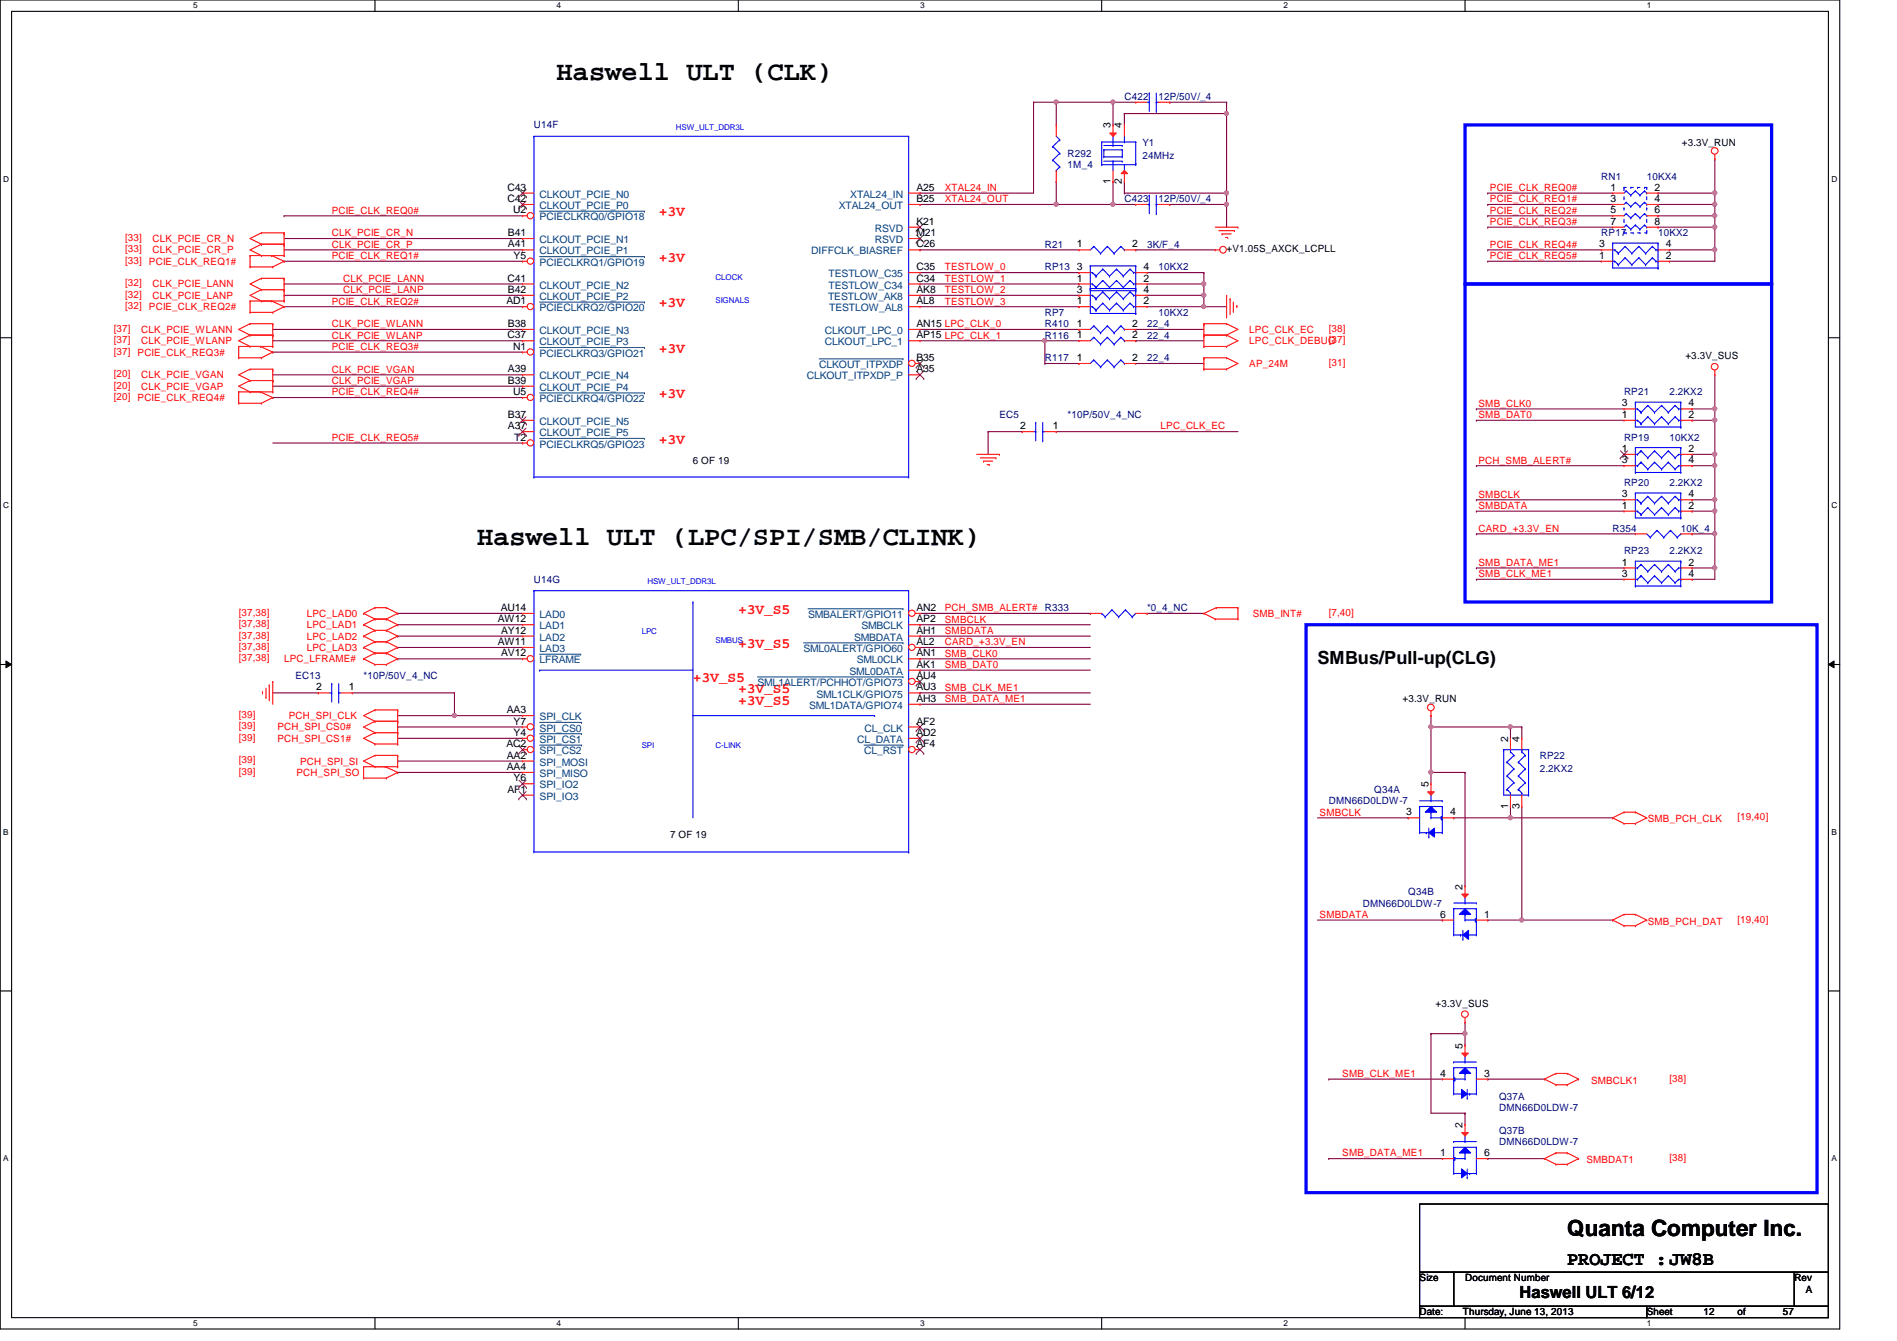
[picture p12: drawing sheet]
<svg xmlns="http://www.w3.org/2000/svg" width="297mm" height="210mm" viewBox="0 0 297 210" stroke-linecap="round" stroke-linejoin="round" font-family="sans-serif">
<defs><g id="words">
<g font-size="4.2">
<text x="87.2" y="12.4">Haswell ULT (CLK)</text>
<text x="74.7" y="85.3">Haswell ULT (LPC/SPI/SMB/CLINK)</text>
</g>
<text font-size="3.5" x="245.4" y="193.5">Quanta Computer Inc.</text>
<text font-size="3" x="245.4" y="198.1">PROJECT :JW8B</text>
<text font-size="2.8" x="206.3" y="104">SMBus/Pull-up(CLG)</text>
<text font-size="2.6" x="238" y="203.2">Haswell ULT 6/12</text>
<g font-size="2.3" fill="#f00">
<text x="103.2" y="33.9">+3V</text>
<text x="103.2" y="41">+3V</text>
<text x="103.2" y="48.1">+3V</text>
<text x="103.2" y="55.2">+3V</text>
<text x="103.2" y="62.3">+3V</text>
<text x="103.2" y="69.4">+3V</text>
<text x="115.6" y="96.1">+3V_S5</text>
<text x="115.6" y="101.4">+3V_S5</text>
<text x="108.5" y="106.8">+3V_S5</text>
<text x="115.6" y="108.5">+3V_S5</text>
<text x="115.6" y="110.3">+3V_S5</text>
</g>
<g font-size="1.6" fill="#000080">
<text x="176.1" y="15.7">C422</text>
<text x="181.4" y="15.7">12P/50V/_4</text>
<text x="83.6" y="20.1">U14F</text>
<text x="178.9" y="22.8">Y1</text>
<text x="167.2" y="24.6">R292</text>
<text x="167.2" y="26.3">1M_4</text>
<text x="178.9" y="24.9">24MHz</text>
<text x="250.7" y="28.1">RN1</text>
<text x="257.8" y="28.1">10KX4</text>
<text x="176.1" y="31.7">C423</text>
<text x="181.4" y="31.7">12P/50V/_4</text>
<text x="163.6" y="38.8">R21</text>
<text x="179.6" y="38.8">3K/F_4</text>
<text x="250.7" y="37">RP17</text>
<text x="259.6" y="37">10KX2</text>
<text x="163.6" y="42.3">RP13</text>
<text x="181.4" y="42.3">10KX2</text>
<text x="163.6" y="49.4">RP7</text>
<text x="163.6" y="53">R116</text>
<text x="163.6" y="51.2">R410</text>
<text x="179.6" y="53">22_4</text>
<text x="179.6" y="51.2">22_4</text>
<text x="181.4" y="49.4">10KX2</text>
<text x="163.6" y="56.6">R117</text>
<text x="179.6" y="56.6">22_4</text>
<text x="156.5" y="65.4">EC5</text>
<text x="167.2" y="65.4">*10P/50V_4_NC</text>
<text x="254.3" y="61.9">RP21</text>
<text x="261.4" y="61.9">2.2KX2</text>
<text x="254.3" y="69">RP19</text>
<text x="261.4" y="69">10KX2</text>
<text x="254.3" y="76.1">RP20</text>
<text x="261.4" y="76.1">2.2KX2</text>
<text x="252.5" y="83.2">R354</text>
<text x="263.2" y="83.2">10K_4</text>
<text x="254.3" y="86.8">RP23</text>
<text x="261.4" y="86.8">2.2KX2</text>
<text x="83.6" y="91.2">U14G</text>
<text x="163.6" y="95.7">R333</text>
<text x="179.6" y="95.7">*0_4_NC</text>
<text x="46.3" y="106.3">EC13</text>
<text x="56.9" y="106.3">*10P/50V_4_NC</text>
<text x="241.1" y="118.8">RP22</text>
<text x="208.1" y="125.9">DMN66D0LDW-7</text>
<text x="215.2" y="124.1">Q34A</text>
<text x="241.1" y="120.9">2.2KX2</text>
<text x="213.4" y="141.9">DMN66D0LDW-7</text>
<text x="220.5" y="140.1">Q34B</text>
<text x="234.7" y="172.1">Q37A</text>
<text x="234.7" y="173.9">DMN66D0LDW-7</text>
<text x="234.7" y="177.5">Q37B</text>
<text x="234.7" y="179.2">DMN66D0LDW-7</text>
</g>
<g font-size="1.6">
<text x="173.9" y="20.1" transform="rotate(-90 173.9 20.1)">3</text>
<text x="175.7" y="20.1" transform="rotate(-90 175.7 20.1)">4</text>
<text x="263.4" y="22.8">+3.3V_RUN</text>
<text x="79.5" y="29.8">C43</text>
<text x="143.5" y="29.8">A25</text>
<text x="173.9" y="28.8" transform="rotate(-90 173.9 28.8)">1</text>
<text x="175.7" y="28.8" transform="rotate(-90 175.7 28.8)">2</text>
<text x="252.2" y="29.8">1</text>
<text x="259.1" y="29.8">2</text>
<text x="79.5" y="31.6">C42</text>
<text x="80.3" y="33.4">U2</text>
<text x="143.5" y="31.6">B25</text>
<text x="143.5" y="35.2">K21</text>
<text x="252.2" y="31.6">3</text>
<text x="252.2" y="33.4">5</text>
<text x="252.2" y="35.2">7</text>
<text x="259.1" y="31.6">4</text>
<text x="259.1" y="33.4">6</text>
<text x="259.1" y="35.2">8</text>
<text x="79.5" y="37">B41</text>
<text x="79.5" y="38.7">A41</text>
<text x="80.4" y="40.5">Y5</text>
<text x="143.5" y="38.7">C26</text>
<text x="143.5" y="37">M21</text>
<text x="168.6" y="38.7">1</text>
<text x="177.3" y="38.7">2</text>
<text x="192.1" y="39.5">+V1.05S_AXCK_LCPLL</text>
<text x="250.4" y="40.5">1</text>
<text x="250.4" y="38.7">3</text>
<text x="260.9" y="40.5">2</text>
<text x="260.9" y="38.7">4</text>
<text x="79.3" y="47.6">AD1</text>
<text x="79.5" y="44.1">C41</text>
<text x="79.5" y="45.8">B42</text>
<text x="143.5" y="42.3">C35</text>
<text x="143.5" y="44.1">C34</text>
<text x="143.5" y="45.8">AK8</text>
<text x="143.5" y="47.6">AL8</text>
<text x="168.6" y="44.1">1</text>
<text x="168.6" y="42.3">3</text>
<text x="168.6" y="47.6">1</text>
<text x="168.6" y="45.8">3</text>
<text x="179.1" y="44.1">2</text>
<text x="179.1" y="42.3">4</text>
<text x="179.1" y="47.6">2</text>
<text x="179.1" y="45.8">4</text>
<text x="79.5" y="53">C37</text>
<text x="79.5" y="51.2">B38</text>
<text x="143.5" y="51.2">AN15 LPC_CLK_0</text>
<text x="143.5" y="53">AP15 LPC_CLK_1</text>
<text x="168.6" y="53">1</text>
<text x="168.6" y="51.2">1</text>
<text x="177.3" y="53">2</text>
<text x="177.3" y="51.2">2</text>
<text x="79.5" y="58.3">A39</text>
<text x="80.3" y="54.7">N1</text>
<text x="143.5" y="56.5">B35</text>
<text x="143.5" y="58.3">A35</text>
<text x="168.6" y="56.5">1</text>
<text x="177.3" y="56.5">2</text>
<text x="263.9" y="56.2">+3.3V_SUS</text>
<text x="79.5" y="60.1">B39</text>
<text x="79.5" y="65.4">B37</text>
<text x="80.3" y="61.8">U5</text>
<text x="254" y="65.4">1</text>
<text x="254" y="63.6">3</text>
<text x="264.4" y="65.4">2</text>
<text x="264.4" y="63.6">4</text>
<text x="79.5" y="67.2">A37</text>
<text x="80.5" y="69">T2</text>
<text x="159.7" y="67.2">2</text>
<text x="164.8" y="67.2">1</text>
<text x="254" y="70.7">1</text>
<text x="264.4" y="70.7">2</text>
<text x="108.5" y="72.6">6 OF 19</text>
<text x="254" y="77.9">3</text>
<text x="254" y="72.5">3</text>
<text x="264.4" y="77.9">4</text>
<text x="264.4" y="72.5">4</text>
<text x="254" y="79.6">1</text>
<text x="264.4" y="79.6">2</text>
<text x="254" y="88.5">1</text>
<text x="264.4" y="88.5">2</text>
<text x="78.4" y="95.6">AU14</text>
<text x="143.5" y="95.6">AN2</text>
<text x="254" y="90.3">3</text>
<text x="264.4" y="90.3">4</text>
<text x="77.9" y="101">AW11</text>
<text x="77.9" y="97.4">AW12</text>
<text x="78.5" y="99.2">AY12</text>
<text x="143.5" y="99.2">AH1</text>
<text x="143.5" y="101">AL2</text>
<text x="143.5" y="97.4">AP2</text>
<text x="78.5" y="102.7">AV12</text>
<text x="143.5" y="106.3">AU4</text>
<text x="143.5" y="104.5">AK1</text>
<text x="143.5" y="102.7">AN1</text>
<text x="49.5" y="108.1">2</text>
<text x="54.6" y="108.1">1</text>
<text x="79.4" y="111.6">AA3</text>
<text x="80.4" y="113.4">Y7</text>
<text x="143.5" y="113.4">AF2</text>
<text x="143.5" y="108.1">AU3</text>
<text x="143.5" y="109.9">AH3</text>
<text x="219.6" y="109.9">+3.3V_RUN</text>
<text x="79.3" y="117">AC2</text>
<text x="79.4" y="118.7">AA2</text>
<text x="80.4" y="115.2">Y4</text>
<text x="143.5" y="117">AF4</text>
<text x="143.5" y="115.2">AD2</text>
<text x="236.1" y="116.1" transform="rotate(-90 236.1 116.1)">2</text>
<text x="237.9" y="116.1" transform="rotate(-90 237.9 116.1)">4</text>
<text x="79.4" y="120.5">AA4</text>
<text x="79.5" y="124.1">AF1</text>
<text x="80.4" y="122.3">Y6</text>
<text x="223.7" y="123.2" transform="rotate(-90 223.7 123.2)">5</text>
<text x="104.9" y="131.2">7 OF 19</text>
<text x="220.2" y="127.6">3</text>
<text x="227.1" y="127.6">4</text>
<text x="236.1" y="126.6" transform="rotate(-90 236.1 126.6)">1</text>
<text x="237.9" y="126.6" transform="rotate(-90 237.9 126.6)">3</text>
<text x="225.5" y="143.6">6</text>
<text x="229" y="139.2" transform="rotate(-90 229 139.2)">2</text>
<text x="232.4" y="143.6">1</text>
<text x="224.8" y="157.6">+3.3V_SUS</text>
<text x="229" y="164.1" transform="rotate(-90 229 164.1)">5</text>
<text x="225.5" y="168.5">4</text>
<text x="232.4" y="168.5">3</text>
<text x="229" y="176.6" transform="rotate(-90 229 176.6)">2</text>
<text x="225.5" y="181">1</text>
<text x="232.4" y="181">6</text>
<text x="222.3" y="200.6">Size</text>
<text x="229.4" y="200.6">Document Number</text>
<text x="281" y="200.6">Rev</text>
<text x="282.7" y="202.4">A</text>
<text x="222.3" y="205.9">Date:</text>
<text x="229.1" y="205.9">Thursday, June 13, 2013</text>
<text x="257.8" y="205.9">Sheet</text>
<text x="266.7" y="205.9">12</text>
<text x="272.1" y="205.9">of</text>
<text x="279.2" y="205.9">57</text>
</g>
<g font-size="1.6" fill="#f00">
<text x="148" y="29.9">XTAL24_IN</text>
<text x="233.3" y="29.9">PCIE_CLK_REQ0#</text>
<text x="51.9" y="33.4">PCIE_CLK_REQ0#</text>
<text x="148" y="31.7">XTAL24_OUT</text>
<text x="233.3" y="31.7">PCIE_CLK_REQ1#</text>
<text x="233.3" y="33.4">PCIE_CLK_REQ2#</text>
<text x="233.3" y="35.2">PCIE_CLK_REQ3#</text>
<text x="19.6" y="41.3">[33]</text>
<text x="19.6" y="37.7">[33]</text>
<text x="19.6" y="39.5">[33]</text>
<text x="23.3" y="41.4">PCIE_CLK_REQ1#</text>
<text x="23.9" y="37.9">CLK_PCIE_CR_N</text>
<text x="23.9" y="39.7">CLK_PCIE_CR_P</text>
<text x="51.9" y="40.6">PCIE_CLK_REQ1#</text>
<text x="51.9" y="37">CLK_PCIE_CR_N</text>
<text x="51.9" y="38.8">CLK_PCIE_CR_P</text>
<text x="233.3" y="38.8">PCIE_CLK_REQ4#</text>
<text x="233.3" y="40.6">PCIE_CLK_REQ5#</text>
<text x="19.6" y="44.8">[32]</text>
<text x="19.6" y="46.6">[32]</text>
<text x="23.9" y="45">CLK_PCIE_LANN</text>
<text x="23.9" y="46.8">CLK_PCIE_LANP</text>
<text x="51.9" y="47.7">PCIE_CLK_REQ2#</text>
<text x="53.7" y="44.1">CLK_PCIE_LANN</text>
<text x="53.7" y="45.9">CLK_PCIE_LANP</text>
<text x="148" y="42.3">TESTLOW_0</text>
<text x="148" y="44.1">TESTLOW_1</text>
<text x="148" y="45.9">TESTLOW_2</text>
<text x="148" y="47.7">TESTLOW_3</text>
<text x="17.8" y="51.9">[37]</text>
<text x="17.8" y="53.7">[37]</text>
<text x="19.6" y="48.4">[32]</text>
<text x="22.1" y="52.1">CLK_PCIE_WLANN</text>
<text x="22.1" y="53.9">CLK_PCIE_WLANP</text>
<text x="23.3" y="48.6">PCIE_CLK_REQ2#</text>
<text x="51.9" y="53">CLK_PCIE_WLANP</text>
<text x="51.9" y="51.2">CLK_PCIE_WLANN</text>
<text x="195.6" y="52.1">LPC_CLK_EC</text>
<text x="195.6" y="53.9">LPC_CLK_DEBUG</text>
<text x="208.1" y="51.9">[38]</text>
<text x="208.1" y="53.7">[37]</text>
<text x="17.8" y="55.5">[37]</text>
<text x="17.8" y="59.1">[20]</text>
<text x="21.5" y="55.7">PCIE_CLK_REQ3#</text>
<text x="22.1" y="59.2">CLK_PCIE_VGAN</text>
<text x="51.9" y="54.8">PCIE_CLK_REQ3#</text>
<text x="51.9" y="58.3">CLK_PCIE_VGAN</text>
<text x="195.6" y="57.4">AP_24M</text>
<text x="208.1" y="57.3">[31]</text>
<text x="17.8" y="62.6">[20]</text>
<text x="17.8" y="60.8">[20]</text>
<text x="21.5" y="62.8">PCIE_CLK_REQ4#</text>
<text x="22.1" y="61">CLK_PCIE_VGAP</text>
<text x="51.9" y="61.9">PCIE_CLK_REQ4#</text>
<text x="51.9" y="60.1">CLK_PCIE_VGAP</text>
<text x="231.5" y="65.4">SMB_DAT0</text>
<text x="231.5" y="63.7">SMB_CLK0</text>
<text x="51.9" y="69">PCIE_CLK_REQ5#</text>
<text x="181.7" y="67.2">LPC_CLK_EC</text>
<text x="231.5" y="72.6">PCH_SMB_ALERT#</text>
<text x="231.5" y="77.9">SMBCLK</text>
<text x="231.5" y="79.7">SMBDATA</text>
<text x="231.5" y="83.2">CARD_+3.3V_EN</text>
<text x="231.5" y="88.6">SMB_DATA_ME1</text>
<text x="148" y="95.7">PCH_SMB_ALERT#</text>
<text x="231.5" y="90.3">SMB_CLK_ME1</text>
<text x="37.4" y="96.4">[37,38]</text>
<text x="37.4" y="98.2">[37,38]</text>
<text x="37.4" y="99.9">[37,38]</text>
<text x="37.4" y="101.7">[37,38]</text>
<text x="48" y="96.6">LPC_LAD0</text>
<text x="48" y="98.3">LPC_LAD1</text>
<text x="48" y="100.1">LPC_LAD2</text>
<text x="48" y="101.9">LPC_LAD3</text>
<text x="148" y="97.5">SMBCLK</text>
<text x="148" y="99.2">SMBDATA</text>
<text x="148" y="101">CARD_+3.3V_EN</text>
<text x="196.2" y="96.6">SMB_INT#</text>
<text x="208.1" y="96.4">[7,40]</text>
<text x="37.4" y="103.5">[37,38]</text>
<text x="44.5" y="103.7">LPC_LFRAME#</text>
<text x="148" y="102.8">SMB_CLK0</text>
<text x="148" y="104.6">SMB_DAT0</text>
<text x="37.4" y="112.4">[39]</text>
<text x="45.2" y="112.6">PCH_SPI_CLK</text>
<text x="148" y="109.9">SMB_DATA_ME1</text>
<text x="148" y="108.1">SMB_CLK_ME1</text>
<text x="37.4" y="119.5">[39]</text>
<text x="37.4" y="114.2">[39]</text>
<text x="37.4" y="116">[39]</text>
<text x="43.4" y="114.3">PCH_SPI_CS0#</text>
<text x="43.4" y="116.1">PCH_SPI_CS1#</text>
<text x="47" y="119.7">PCH_SPI_SI</text>
<text x="37.4" y="121.3">[39]</text>
<text x="46.4" y="121.5">PCH_SPI_SO</text>
<text x="206.6" y="127.7">SMBCLK</text>
<text x="258" y="128.7">SMB_PCH_CLK</text>
<text x="272.1" y="128.4">[19,40]</text>
<text x="206.6" y="143.7">SMBDATA</text>
<text x="258" y="144.7">SMB_PCH_DAT</text>
<text x="272.1" y="144.4">[19,40]</text>
<text x="210.2" y="168.6">SMB_CLK_ME1</text>
<text x="249.1" y="169.6">SMBCLK1</text>
<text x="261.4" y="169.3">[38]</text>
<text x="210.2" y="181">SMB_DATA_ME1</text>
<text x="248.4" y="182.1">SMBDAT1</text>
<text x="261.4" y="181.7">[38]</text>
</g>
<g font-size="1.6" fill="#004080">
<text x="84.5" y="34.5">PCIECLKRQ0/GPIO18</text>
<text x="84.5" y="32.7">CLKOUT_PCIE_P0</text>
<text x="84.5" y="30.9">CLKOUT_PCIE_N0</text>
<text x="131.4" y="32.7">XTAL24_OUT</text>
<text x="133.1" y="30.9">XTAL24_IN</text>
<text x="84.5" y="38.1">CLKOUT_PCIE_N1</text>
<text x="84.5" y="39.8">CLKOUT_PCIE_P1</text>
<text x="84.5" y="41.6">PCIECLKRQ1/GPIO19</text>
<text x="127" y="39.8">DIFFCLK_BIASREF</text>
<text x="137" y="36.3">RSVD</text>
<text x="137" y="38.1">RSVD</text>
<text x="84.5" y="45.2">CLKOUT_PCIE_N2</text>
<text x="84.5" y="46.9">CLKOUT_PCIE_P2</text>
<text x="129.7" y="46.9">TESTLOW_AK8</text>
<text x="129.7" y="43.4">TESTLOW_C35</text>
<text x="129.7" y="45.2">TESTLOW_C34</text>
<text x="84.5" y="52.3">CLKOUT_PCIE_N3</text>
<text x="84.5" y="48.7">PCIECLKRQ2/GPIO20</text>
<text x="129.2" y="52.3">CLKOUT_LPC_0</text>
<text x="129.8" y="48.7">TESTLOW_AL8</text>
<text x="84.5" y="59.4">CLKOUT_PCIE_N4</text>
<text x="84.5" y="55.8">PCIECLKRQ3/GPIO21</text>
<text x="84.5" y="54.1">CLKOUT_PCIE_P3</text>
<text x="126.3" y="59.4">CLKOUT_ITPXDP_P</text>
<text x="128.3" y="57.6">CLKOUT_ITPXDP</text>
<text x="129.2" y="54.1">CLKOUT_LPC_1</text>
<text x="84.5" y="62.9">PCIECLKRQ4/GPIO22</text>
<text x="84.5" y="61.2">CLKOUT_PCIE_P4</text>
<text x="84.5" y="70.1">PCIECLKRQ5/GPIO23</text>
<text x="84.5" y="68.3">CLKOUT_PCIE_P5</text>
<text x="84.5" y="66.5">CLKOUT_PCIE_N5</text>
<text x="84.5" y="100.3">LAD2</text>
<text x="84.5" y="98.5">LAD1</text>
<text x="84.5" y="96.7">LAD0</text>
<text x="126.5" y="96.7">SMBALERT/GPIO11</text>
<text x="133.7" y="100.3">SMBDATA</text>
<text x="134.9" y="98.5">SMBCLK</text>
<text x="84.5" y="103.8">LFRAME</text>
<text x="84.5" y="102.1">LAD3</text>
<text x="118.6" y="107.4">SML1ALERT/PCHHOT/GPIO73</text>
<text x="125.8" y="102.1">SML0ALERT/GPIO60</text>
<text x="133" y="105.6">SML0DATA</text>
<text x="134.2" y="103.8">SML0CLK</text>
<text x="84.5" y="112.7">SPI_CLK</text>
<text x="126.7" y="111">SML1DATA/GPIO74</text>
<text x="127.8" y="109.2">SML1CLK/GPIO75</text>
<text x="84.5" y="119.8">SPI_MOSI</text>
<text x="84.5" y="118.1">SPI_CS2</text>
<text x="84.5" y="116.3">SPI_CS1</text>
<text x="84.5" y="114.5">SPI_CS0</text>
<text x="134.2" y="116.3">CL_DATA</text>
<text x="135.3" y="118.1">CL_RST</text>
<text x="135.4" y="114.5">CL_CLK</text>
<text x="84.5" y="125.2">SPI_IO3</text>
<text x="84.5" y="123.4">SPI_IO2</text>
<text x="84.5" y="121.6">SPI_MISO</text>
</g>
<g font-size="1.3">
<text x="30.3" y="1.3">5</text>
<text x="87.2" y="1.3">4</text>
<text x="144.1" y="1.3">3</text>
<text x="201" y="1.3">2</text>
<text x="257.8" y="1.3">1</text>
<text x=".5" y="28.4">D</text>
<text x="286.8" y="28.4">D</text>
<text x=".5" y="79.5">C</text>
<text x="286.8" y="79.5">C</text>
<text x=".5" y="130.7">B</text>
<text x="286.8" y="130.7">B</text>
<text x=".5" y="181.8">A</text>
<text x="286.8" y="181.8">A</text>
<text x="30.3" y="207.6">5</text>
<text x="87.2" y="207.6">4</text>
<text x="144.1" y="207.6">3</text>
<text x="201" y="207.6">2</text>
<text x="257.8" y="207.6">1</text>
</g>
<g font-size="1.3" fill="#00f">
<text x="105.8" y="20.4">HSW_ULT_DDR3L</text>
<text x="112.1" y="43.8">CLOCK</text>
<text x="112.1" y="47.4">SIGNALS</text>
<text x="101.4" y="91.5">HSW_ULT_DDR3L</text>
<text x="100.5" y="99.3">LPC</text>
<text x="112.1" y="100.7">SMBUS</text>
<text x="100.5" y="117.1">SPI</text>
<text x="112.1" y="117.1">C-LINK</text>
</g>
</g></defs>
<path d="M0 0h288.1v208h-288.1zM1.8 1.8h284.5v204.4h-284.5z" fill="none" stroke="#000" stroke-width=".17"/>
<g fill="#fff">
<path d="M30.3 .2h.6v1.4h-.6z"/>
<path d="M30.3 206.4h.6v1.4h-.6z"/>
</g>
<path d="M58.7 0v1.8M58.7 206.2v1.8" fill="none" stroke="#000" stroke-width=".17"/>
<g fill="#fff">
<path d="M87.2 .2h.6v1.4h-.6z"/>
<path d="M87.2 206.4h.6v1.4h-.6z"/>
</g>
<path d="M115.6 0v1.8M115.6 206.2v1.8" fill="none" stroke="#000" stroke-width=".17"/>
<g fill="#fff">
<path d="M144.1 .2h.6v1.4h-.6z"/>
<path d="M144.1 206.4h.6v1.4h-.6z"/>
</g>
<path d="M172.5 0v1.8M172.5 206.2v1.8" fill="none" stroke="#000" stroke-width=".17"/>
<g fill="#fff">
<path d="M201 .2h.6v1.4h-.6z"/>
<path d="M201 206.4h.6v1.4h-.6z"/>
</g>
<path d="M229.4 0v1.8M229.4 206.2v1.8" fill="none" stroke="#000" stroke-width=".17"/>
<g fill="#fff">
<path d="M257.8 .2h.7v1.4h-.7z"/>
<path d="M257.8 206.4h.7v1.4h-.7z"/>
<path d="M.5 27.3h.9v1.4h-.9z"/>
<path d="M286.8 27.3h.9v1.4h-.9z"/>
<path d="M.5 78.4h.9v1.4h-.9z"/>
<path d="M286.8 78.4h.9v1.4h-.9z"/>
</g>
<path d="M0 52.9h1.8M286.3 52.9h1.8" fill="none" stroke="#000" stroke-width=".17"/>
<g fill="#fff">
<path d="M.5 129.5h.8v1.4h-.8z"/>
<path d="M286.8 129.5h.8v1.4h-.8z"/>
</g>
<path d="M0 104h1.8M286.3 104h1.8" fill="none" stroke="#000" stroke-width=".17"/>
<path d="M.9 103.5l.9 .5-.9 .5zM286.3 104l.9-.5v1z" fill="#000"/>
<path d="M.9 103.5l.9 .5-.9 .5zM286.3 104l.9-.5v1z" fill="none" stroke="#000" stroke-width=".16"/>
<g fill="#fff">
<path d="M.5 180.6h.8v1.4h-.8z"/>
<path d="M286.8 180.6h.8v1.4h-.8z"/>
</g>
<path d="M0 155.1h1.8M286.3 155.1h1.8" fill="none" stroke="#000" stroke-width=".17"/>
<path d="M229.4 19.6h48v24.8h-48zM229.4 44.4h48v49.8h-48zM204.5 97.8h80v88.9h-80z" fill="none" stroke="#00f" stroke-width=".51"/>
<path d="M161.8 16h.1M161.8 16v14.2M161.8 16h3.6M174.3 32h.1M174.3 32h3.5M44.5 40.9h.1M44.5 40.9h37.3M42.7 69.3h39.1M81.8 69.3h.1" fill="none" stroke="#800040" stroke-width=".17"/>
<circle cx="165.4" cy="16" r=".32" fill="#f0f"/>
<circle cx="165.4" cy="16" r=".32" fill="none" stroke="#f0f" stroke-width=".17"/>
<path d="M144.1 32h.1M144.1 32h21.3" fill="none" stroke="#800040" stroke-width=".17"/>
<circle cx="165.4" cy="32" r=".32" fill="#f0f"/>
<circle cx="165.4" cy="32" r=".32" fill="none" stroke="#f0f" stroke-width=".17"/>
<path d="M165.4 16h.1M165.4 16v3.6M174.3 16h.1M174.3 16h3.5M144.1 30.2h.1M144.1 30.2h17.7M165.4 28.4h.1M165.4 28.4v3.6" fill="none" stroke="#800040" stroke-width=".17"/>
<circle cx="174.3" cy="16" r=".32" fill="#f0f"/>
<circle cx="174.3" cy="16" r=".32" fill="none" stroke="#f0f" stroke-width=".17"/>
<path d="M174.3 16h.1M174.3 16v3.6M176.1 17.8h.1M176.1 17.8v1.8M174.3 28.4h.1M174.3 28.4v3.6M176.1 28.4h.1M176.1 30.2h.1M176.1 28.4v1.8M176.1 30.2h16" fill="none" stroke="#800040" stroke-width=".17"/>
<circle cx="192" cy="30.2" r=".32" fill="#f0f"/>
<circle cx="192" cy="30.2" r=".32" fill="none" stroke="#f0f" stroke-width=".17"/>
<path d="M192.1 30.2h.1M192.1 30.2v1.8" fill="none" stroke="#800040" stroke-width=".17"/>
<circle cx="192" cy="32" r=".32" fill="#f0f"/>
<circle cx="192" cy="32" r=".32" fill="none" stroke="#f0f" stroke-width=".17"/>
<path d="M176.1 17.8h.1M176.1 17.8h16" fill="none" stroke="#800040" stroke-width=".17"/>
<circle cx="192" cy="17.8" r=".32" fill="#f0f"/>
<circle cx="192" cy="17.8" r=".32" fill="none" stroke="#f0f" stroke-width=".17"/>
<path d="M183.2 16h.1M183.2 16h8.9M192.1 16h.1M192.1 16v1.8M165.4 32h.1M165.4 32h8.9M183.2 32h.1M183.2 32h8.9M192.1 32h.1M192.1 32v3.6" fill="none" stroke="#800040" stroke-width=".17"/>
<circle cx="174.3" cy="32" r=".32" fill="#f0f"/>
<circle cx="174.3" cy="32" r=".32" fill="none" stroke="#f0f" stroke-width=".17"/>
<g fill="none" stroke="#800040" stroke-width=".17">
<path d="M165.4 16h.1M165.4 16h8.9M192.1 17.8h.1M192.1 17.8v12.4M177.8 39.1h.1M177.8 39.1h12.5M233 30.2h.1M233 32h.1M233 33.8h.1M233 35.6h.1M233 30.2h19.5M233 32h19.5"/>
<path d="M233 33.8h19.5M233 35.6h19.5M259.6 33.8h.1M259.6 33.8h8.9M144.1 42.7h24.8M144.1 44.4h24.8M144.1 46.2h24.8M144.1 48h24.8M168.9 42.7h.1M168.9 44.4h.1M168.9 46.2h.1M168.9 48h.1"/>
</g>
<circle cx="268.5" cy="33.8" r=".32" fill="#f0f"/>
<circle cx="268.5" cy="33.8" r=".32" fill="none" stroke="#f0f" stroke-width=".17"/>
<path d="M259.6 35.6h.1M259.6 35.6h8.9M268.5 30.2h.1M268.5 30.2v1.8" fill="none" stroke="#800040" stroke-width=".17"/>
<circle cx="268.5" cy="32" r=".32" fill="#f0f"/>
<circle cx="268.5" cy="32" r=".32" fill="none" stroke="#f0f" stroke-width=".17"/>
<path d="M268.5 33.8h.1M268.5 33.8v1.8" fill="none" stroke="#800040" stroke-width=".17"/>
<circle cx="268.5" cy="35.5" r=".32" fill="#f0f"/>
<circle cx="268.5" cy="35.5" r=".32" fill="none" stroke="#f0f" stroke-width=".17"/>
<path d="M259.6 30.2h.1M259.6 32h.1M259.6 32h8.9M268.5 32h.1M268.5 24.9h.1M268.5 24.9v5.3h-8.9M268.5 32v1.8M188.5 44.4h.1M188.5 42.7v1.7" fill="none" stroke="#800040" stroke-width=".17"/>
<circle cx="268.5" cy="30.2" r=".32" fill="#f0f"/>
<circle cx="268.5" cy="30.2" r=".32" fill="none" stroke="#f0f" stroke-width=".17"/>
<path d="M261.4 39.1h.1M261.4 39.1h7.1M268.5 39.1h.1M268.5 39.1v1.8" fill="none" stroke="#800040" stroke-width=".17"/>
<circle cx="268.5" cy="39.1" r=".32" fill="#f0f"/>
<circle cx="268.5" cy="39.1" r=".32" fill="none" stroke="#f0f" stroke-width=".17"/>
<g fill="none" stroke="#800040" stroke-width=".17">
<path d="M233 39.1h.1M233 39.1h17.7M268.5 35.6h.1M268.5 35.6v3.5M233 40.9h.1M233 40.9h17.7M261.4 40.9h.1M261.4 40.9h7.1M231.2 72.9h.1M231.2 72.9h23.1M265 71.1h.1M265 72.9h.1"/>
<path d="M265 71.1h3.5M265 72.9h3.5M62.3 96h.1M62.3 97.8h.1M62.3 99.6h.1M62.3 96h19.5M62.3 97.8h19.5M62.3 99.6h19.5M144.1 97.8h.1M144.1 99.6h.1M144.1 96h26.6M144.1 97.8h26.6"/>
<path d="M144.1 99.6h26.6M170.7 96h.1M62.3 101.3h.1M62.3 103.1h.1M62.3 119.1h.1M62.3 113.8h.1M62.3 101.3h19.5M62.3 103.1h19.5M62.3 112h8.9M62.3 119.1h19.5M62.3 113.8h19.5M71.2 112h.1"/>
<path d="M144.1 101.3h.1M144.1 110.2h.1M144.1 108.5h.1M144.1 101.3h26.6M144.1 110.2h26.6M144.1 108.5h26.6M62.3 120.9h.1M62.3 120.9h19.5"/>
</g>
<circle cx="268.5" cy="72.9" r=".32" fill="#f0f"/>
<circle cx="268.5" cy="72.9" r=".32" fill="none" stroke="#f0f" stroke-width=".17"/>
<path d="M268.5 72.9h.1M268.5 72.9v5.3M265 90.7h.1M268.5 88.9h.1M268.5 83.6h.1M268.5 83.6v7.1h-3.5" fill="none" stroke="#800040" stroke-width=".17"/>
<circle cx="268.5" cy="88.9" r=".32" fill="#f0f"/>
<circle cx="268.5" cy="88.9" r=".32" fill="none" stroke="#f0f" stroke-width=".17"/>
<circle cx="268.5" cy="83.5" r=".32" fill="#f0f"/>
<circle cx="268.5" cy="83.5" r=".32" fill="none" stroke="#f0f" stroke-width=".17"/>
<path d="M231.2 78.2h.1M231.2 78.2h23.1M265 78.2h.1M265 78.2h3.5M268.5 78.2h.1M268.5 78.2v1.8h-3.5M231.2 80h.1M231.2 80h23.1M265 80h.1" fill="none" stroke="#800040" stroke-width=".17"/>
<circle cx="268.5" cy="80" r=".32" fill="#f0f"/>
<circle cx="268.5" cy="80" r=".32" fill="none" stroke="#f0f" stroke-width=".17"/>
<circle cx="268.5" cy="78.2" r=".32" fill="#f0f"/>
<circle cx="268.5" cy="78.2" r=".32" fill="none" stroke="#f0f" stroke-width=".17"/>
<g fill="none" stroke="#800040" stroke-width=".17">
<path d="M44.5 33.8h.1M44.5 33.8h37.3M144.1 39.1h.1M144.1 39.1h24.8M44.5 48h.1M44.5 48h37.3M144.1 51.6h24.8M168.9 51.6h.1M177.8 51.6h.1M177.8 51.6h10.7M188.5 48h.1M188.5 48h3.6"/>
<path d="M268.5 58.7v5.3M42.7 62.2h.1M42.7 62.2h39.1M154.7 67.6h.1M154.7 67.6h5.4M154.7 67.6v3.5M160.1 67.6h.1M165.4 67.6h.1M165.4 67.6h28.4M268.5 64h.1M268.5 71.1h.1M268.5 71.1v1.8"/>
<path d="M231.2 90.7h.1M231.2 88.9h.1M231.2 83.6h.1M231.2 88.9h23.1M231.2 90.7h23.1M231.2 83.6h24.9M265 88.9h.1M265 83.6h.1M265 88.9h3.5M268.5 80h.1M268.5 80v3.6h-3.5M71.2 112h.1"/>
<path d="M71.2 108.5v3.5M71.2 112h10.6M81.8 112h.1"/>
</g>
<circle cx="71.1" cy="112" r=".32" fill="#f0f"/>
<circle cx="71.1" cy="112" r=".32" fill="none" stroke="#f0f" stroke-width=".17"/>
<path d="M144.1 53.3h19.5M163.6 53.3h.1" fill="none" stroke="#800040" stroke-width=".17"/>
<circle cx="163.6" cy="53.3" r=".32" fill="#f0f"/>
<circle cx="163.6" cy="53.3" r=".32" fill="none" stroke="#f0f" stroke-width=".17"/>
<path d="M179.6 96h.1M179.6 96h8.9M144.1 103.1h.1M144.1 104.9h.1M144.1 103.1h26.6M144.1 104.9h26.6M229.4 161.8h.1M229.4 160v1.8" fill="none" stroke="#800040" stroke-width=".17"/>
<circle cx="229.4" cy="161.8" r=".32" fill="#f0f"/>
<circle cx="229.4" cy="161.8" r=".32" fill="none" stroke="#f0f" stroke-width=".17"/>
<path d="M236.5 113.8h.1M236.5 113.8h1.8M227.6 128h.1M227.6 128h24.9M236.5 126.2h.1M236.5 126.2v1.8M252.5 128h.1M238.3 144h14.2M252.5 144h.1" fill="none" stroke="#800040" stroke-width=".17"/>
<circle cx="236.5" cy="128" r=".32" fill="#f0f"/>
<circle cx="236.5" cy="128" r=".32" fill="none" stroke="#f0f" stroke-width=".17"/>
<path d="M224.1 120.9h.1M224.1 120.9h5.3M238.3 126.2v17.8M206.3 144h19.5M225.8 144h.1M233 144h.1M233 144h5.3M238.3 144h.1" fill="none" stroke="#800040" stroke-width=".17"/>
<circle cx="238.3" cy="144" r=".32" fill="#f0f"/>
<circle cx="238.3" cy="144" r=".32" fill="none" stroke="#f0f" stroke-width=".17"/>
<path d="M224.1 113.8h.1M224.1 113.8h12.4M238.3 113.8h.1M238.3 113.8v1.8M229.4 120.9h.1M229.4 120.9v17.8" fill="none" stroke="#800040" stroke-width=".17"/>
<circle cx="236.5" cy="113.8" r=".32" fill="#f0f"/>
<circle cx="236.5" cy="113.8" r=".32" fill="none" stroke="#f0f" stroke-width=".17"/>
<path d="M224.1 112h.1M224.1 113.8h.1M224.1 112v10.7M236.5 113.8h.1M236.5 113.8v1.8M206.3 128h14.2M220.5 128h.1M224.1 120.9h.1" fill="none" stroke="#800040" stroke-width=".17"/>
<circle cx="224" cy="120.9" r=".32" fill="#f0f"/>
<circle cx="224" cy="120.9" r=".32" fill="none" stroke="#f0f" stroke-width=".17"/>
<circle cx="224" cy="113.8" r=".32" fill="#f0f"/>
<circle cx="224" cy="113.8" r=".32" fill="none" stroke="#f0f" stroke-width=".17"/>
<g fill="none" stroke="#800040" stroke-width=".17">
<path d="M42.7 55.1h.1M42.7 55.1h39.1M231.2 65.8h.1M231.2 64h.1M231.2 65.8h23.1M231.2 64h23.1M265 65.8h.1M265 64h.1M265 65.8h3.5M265 64h3.5v1.8M268.5 65.8h.1M208.1 168.9h.1"/>
<path d="M208.1 168.9h17.7M224.1 161.8h.1M224.1 161.8h5.3v1.8M224.1 161.8v12.4h5.3M229.4 163.6h.1M229.4 174.2h.1M229.4 174.2v1.8M233 168.9h.1M233 168.9h8.8M208.1 181.4h.1M208.1 181.4h17.7M233 181.4h.1"/>
<path d="M233 181.4h8.8"/>
</g>
<circle cx="268.5" cy="64" r=".32" fill="#f0f"/>
<circle cx="268.5" cy="64" r=".32" fill="none" stroke="#f0f" stroke-width=".17"/>
<path d="M268.5 71.1h.1M268.5 65.8v5.3" fill="none" stroke="#800040" stroke-width=".17"/>
<circle cx="268.5" cy="65.8" r=".32" fill="#f0f"/>
<circle cx="268.5" cy="65.8" r=".32" fill="none" stroke="#f0f" stroke-width=".17"/>
<circle cx="268.5" cy="71.1" r=".32" fill="#f0f"/>
<circle cx="268.5" cy="71.1" r=".32" fill="none" stroke="#f0f" stroke-width=".17"/>
<g fill="none" stroke="#800040" stroke-width=".17">
<path d="M163.6 56.9h.1M163.6 53.3v3.6M163.6 56.9h5.3M168.9 56.9h.1M177.8 56.9h10.7M179.6 42.7h8.9M179.6 44.4h8.9M188.5 56.9h.1M188.5 42.7h.1M188.5 44.4h.1M42.7 108.5h7.1M49.8 108.5h.1"/>
<path d="M55.2 108.5h16M62.3 115.6h19.5M71.2 108.5h.1M81.8 115.6h.1"/>
</g>
<circle cx="188.5" cy="44.4" r=".32" fill="#f0f"/>
<circle cx="188.5" cy="44.4" r=".32" fill="none" stroke="#f0f" stroke-width=".17"/>
<path d="M179.6 46.2h8.9M188.5 46.2h.1M188.5 44.4v1.8" fill="none" stroke="#800040" stroke-width=".17"/>
<circle cx="188.5" cy="46.2" r=".32" fill="#f0f"/>
<circle cx="188.5" cy="46.2" r=".32" fill="none" stroke="#f0f" stroke-width=".17"/>
<path d="M179.6 48h8.9M188.5 48h.1M188.5 46.2v1.8" fill="none" stroke="#800040" stroke-width=".17"/>
<circle cx="188.5" cy="48" r=".32" fill="#f0f"/>
<circle cx="188.5" cy="48" r=".32" fill="none" stroke="#f0f" stroke-width=".17"/>
<g fill="none" stroke="#800040" stroke-width=".17">
<path d="M44.5 37.3h37.3M44.5 39.1h37.3M81.8 37.3h.1M81.8 39.1h.1M42.7 53.3h39.1M42.7 51.6h39.1M42.7 58.7h39.1M44.5 44.4h.1M44.5 46.2h.1M44.5 44.4h37.3M44.5 46.2h37.3M81.8 53.3h.1"/>
<path d="M81.8 51.6h.1M81.8 58.7h.1M163.6 53.3h.1M163.6 53.3h5.3M177.8 53.3h.1M177.8 53.3h10.7M42.7 60.5h39.1M81.8 60.5h.1"/>
</g>
<g fill="none" stroke="#f00" stroke-width=".17">
<path d="M40.9 36.4h.1M40.9 38.2h.1M40.9 36.4l-1.7 .9 1.7 .9M40.9 36.4h3.6M40.9 38.2h3.6M40.9 38.2l-1.7 .9 1.7 .9M44.5 36.4h.1M44.5 38.2h.1M44.5 36.6h.1M44.5 38.4h.1M44.5 36.4v3.6M190.3 39.1h.1"/>
<path d="M190.3 35.6h3.5M190.3 39.1h.7M190.8 36.1h2.5M191.3 36.6h.1M191.3 36.6h1.5M191.9 37.2h.3M192.2 37.2h.1M193.3 36.1h.1M193.8 35.6h.1M268.5 24.9h.1M268.5 24.2v.7M37.4 54.2h.1"/>
<path d="M37.4 56h.1M37.4 56h3.5M37.4 54.2h5.3M37.4 54.2v1.8M39.2 40h.1M39.2 41.8h.1M39.2 47.1h.1M39.2 48.9h.1M39.2 50.7h.1M39.2 52.5h.1M39.2 54.2h.1M39.2 57.8h.1"/>
<path d="M39.2 59.6h.1M39.2 50.7h3.5M39.2 52.5h3.5M39.2 57.8h3.5M39.2 40h5.3M39.2 41.8h3.5M39.2 40v1.8M39.2 47.1v1.8M39.2 47.1h5.3M39.2 48.9h3.5M39.2 50.7l-1.8 .9 1.8 .9M39.2 52.5l-1.8 .8 1.8 .9"/>
<path d="M39.2 57.8l-1.8 .9 1.8 .9M39.2 59.6h3.5M39.2 59.6l-1.8 .9 1.8 .8M40.8 54.2h.1M40.8 54.2l1.9 .9M40.9 40h.1M40.9 43.6h.1M40.9 45.3h.1M40.9 47.1h.1M40.9 56h.1M40.9 43.6l-1.7 .8 1.7 .9M40.9 43.6h3.6"/>
<path d="M40.9 45.3h3.6M40.9 45.3l-1.7 .9 1.7 .9M42.5 40h.1M42.5 47.1h.1M42.5 40l2 .9M42.5 47.1l2 .9M42.7 41.8h.1M42.7 48.9h.1M42.7 50.7h.1M42.7 52.5h.1M42.7 50.8h.1M42.7 54.2h.1"/>
<path d="M42.7 52.6h.1M42.7 55.1h.1M42.7 57.8h.1M42.7 59.6h.1M42.7 58h.1M42.7 59.7h.1M42.7 50.7v3.5M42.7 57.8v3.5M42.7 55.1l-1.8 .9M44.5 40h.1M44.5 40.9h.1M44.5 43.6h.1"/>
<path d="M44.5 45.3h.1M44.5 43.7h.1M44.5 47.1h.1M44.5 45.5h.1M44.5 48h.1M44.5 43.6v3.5M44.5 40.9l-1.8 .9M44.5 48l-1.8 .9M188.5 50.7h.1M188.5 52.5h.1M188.5 50.8h.1M188.5 56h.1"/>
<path d="M188.5 57.8h.1M188.5 56.2h.1M188.5 54.2h.1M188.5 52.6h.1M188.5 50.7h3.6M188.5 52.5h3.6M188.5 50.7v3.5M188.5 56v1.8M188.5 56h3.6M188.5 57.8h3.6M188.5 54.2h3.6M192.1 46.2h.1"/>
<path d="M192.1 50.7h.1M192.1 52.5h.1M192.1 56h.1M192.1 57.8h.1M192.1 54.2h.1M192.1 46.2v3.6M192.1 50.7l1.7 .9-1.7 .9M192.1 56l1.7 .9-1.7 .9M192.1 52.5l1.7 .8-1.7 .9M192.6 46.8h.1M192.6 46.8v2.4M193.1 48.7h.1"/>
<path d="M193.1 47.3v1.4M193.7 47.8h.1M193.7 47.8v.4M268.5 58.7h.1M268.5 58v.7M37.4 61.3h.1M37.4 63.1h.1M37.4 61.3v1.8M37.4 61.3h5.3M37.4 63.1h3.5M39.2 61.3h.1M40.8 61.3h.1"/>
<path d="M40.8 61.3l1.9 .9M40.9 63.1h.1M42.7 61.3h.1M42.7 62.2h.1M42.7 62.2l-1.8 .9M152.9 71.1h3.6M153.5 71.7h2.5M154 72.2h.1M154 72.2h1.4M154.6 72.7h.3M154.9 72.7h.1M156 71.7h.1"/>
<path d="M156.5 71.1h.1M254.3 78.2h.1M254.3 78.2h1.8M263.2 78.2h1.8M265 78.2h.1M56.9 96h.1M56.9 97.8h.1M56.9 99.6h.1M56.9 96l1.8 .9M56.9 97.8l1.8 .9M56.9 99.6l1.8 .9M58.7 95.1h.1"/>
<path d="M58.7 96.9h.1M58.7 98.7h.1M58.7 95.1l-1.8 .9M58.7 95.1h1.8M58.7 96.9h1.8M58.7 96.9l-1.8 .9M58.7 98.7h1.8M58.7 98.7l-1.8 .9M60.5 95.1h.1M60.5 96.9h.1M60.5 98.7h.1M60.5 95.1l1.8 .9"/>
<path d="M60.5 96.9l1.8 .9M60.5 98.7l1.8 .9M62.3 96h.1M62.3 97.8h.1M62.3 99.6h.1M62.3 96l-1.8 .9M62.3 97.8l-1.8 .9M62.3 99.6l-1.8 .9M188.5 96h.1M188.5 96l1.8 .9M190.3 96.9h.1M190.3 96.9h3.5"/>
<path d="M190.5 95.1h.1M190.5 95.1h3.3M190.5 95.1l-2 .9M193.8 95.1h.1M193.8 96.9h.1M193.8 95.1v1.8M254.3 80h.1M254.3 80h1.8M263.2 80h1.8M265 80h.1M41.1 108.3h.1M41.1 108.3v.3"/>
<path d="M41.7 109.2h.1M41.7 107.7v1.5M42.2 107.2h.1M42.2 107.2v2.5M42.7 106.7h.1M42.7 106.7v3.5M56.9 101.3h.1M56.9 103.1h.1M56.9 101.3l1.8 .9M56.9 103.1l1.8 .9M58.7 111.1h.1M58.7 112.9h.1"/>
<path d="M58.7 114.7h.1M58.7 118.2h.1M58.7 100.5h.1M58.7 102.2h.1M58.7 104h.1M58.7 116.5h.1M58.7 111.1l-1.8 .9 1.8 .9M58.7 111.1h3.6M58.7 112.9h3.6M58.7 112.9l-1.8 .9 1.8 .9M58.7 114.7h3.6M58.7 118.2l-1.8 .9 1.8 .9"/>
<path d="M58.7 118.2h3.6M58.7 100.5h1.8M58.7 100.5l-1.8 .8M58.7 102.2h1.8M58.7 102.2l-1.8 .9M58.7 104h1.8M58.7 114.7l-1.8 .9 1.8 .9M58.7 116.5h3.6M60.5 100.5h.1M60.5 102.2h.1M60.5 104h.1M60.5 100.5l1.8 .8"/>
<path d="M60.5 102.2l1.8 .9M62.3 111.1h.1M62.3 112.9h.1M62.3 111.3h.1M62.3 114.7h.1M62.3 113.1h.1M62.3 118.2h.1M62.3 118.4h.1M62.3 101.3h.1M62.3 103.1h.1M62.3 116.5h.1M62.3 114.9h.1"/>
<path d="M62.3 111.1v5.4M62.3 118.2v1.8M62.3 101.3l-1.8 .9M62.3 103.1l-1.8 .9M224.1 112h.1M224.1 111.3v.7M56.9 120h.1M56.9 121.8h.1M56.9 120h5.4M56.9 121.8h3.6M56.9 120v1.8M58.7 120h.1"/>
<path d="M60.3 120h.1M60.3 120l2 .9M60.5 121.8h.1M62.3 120.9h.1M62.3 120h.1M62.3 120.9l-1.8 .9M252.5 128h.1M252.5 128l1.8 .9M254.3 128.9h.1M254.3 127.1h.1M254.3 128.9h1.8M254.3 127.1l-1.8 .9"/>
<path d="M254.3 127.1h1.8M256.1 127.1h.1M256.1 128.9h.1M256.1 127.1l1.7 .9M257.8 128h.1M257.8 128l-1.7 .9M229.4 159.3v.7M252.5 144h.1M252.5 144l1.8 .9M254.3 144.9h.1M254.3 143.1h.1M254.3 144.9h1.8"/>
<path d="M254.3 143.1l-1.8 .9M254.3 143.1h1.8M256.1 143.1h.1M256.1 144.9h.1M256.1 143.1l1.7 .9M257.8 144h.1M257.8 144l-1.7 .9M229.4 160h.1M241.8 168.9h.1M241.8 168.9l1.8 .9M243.6 169.8h.1M243.6 168h.1"/>
<path d="M243.6 169.8h1.8M243.6 168l-1.8 .9M243.6 168h1.8M245.4 168h.1M245.4 169.8h.1M245.4 168l1.8 .9M247.2 168.9h.1M247.2 168.9l-1.8 .9M241.8 181.4h.1M241.8 181.4l1.8 .8M243.6 182.2h.1M243.6 180.5h.1"/>
<path d="M243.6 182.2h1.8M243.6 180.5l-1.8 .9M243.6 180.5h1.8M245.4 180.5h.1M245.4 182.2h.1M245.4 180.5l1.8 .9M247.2 181.4h.1M247.2 181.4l-1.8 .8"/>
<circle cx="191.5" cy="39.1" r=".52"/>
<circle cx="268.5" cy="23.6" r=".52"/>
<circle cx="268.5" cy="57.4" r=".52"/>
<circle cx="224.1" cy="110.7" r=".52"/>
<circle cx="229.4" cy="158.7" r=".52"/>
</g>
<path d="M222.3 188.5h64v10.6h-64zM222.3 199.1h5.3v5.4h-5.3zM227.6 199.1h53.4v5.4h-53.4zM281 199.1h5.3v5.4h-5.3zM222.3 204.5h35.5v1.7h-35.5zM257.8 204.5h28.5v1.7h-28.5z" fill="none" stroke="#000" stroke-width=".17"/>
<g fill="none" stroke="#00f" stroke-width=".17">
<path d="M256.1 77.2h.1M256.1 77.2v3.9h7.1M256.1 78.2h.3M256.1 77.2h7.1M256.4 78.2h.1M256.4 78.2l.6 .6M256.8 78.6l.2 .2M257 78.8h.1M258 79.5h.1M258 77.7h.1M258 79.5l-1 1.1M258 79.5l1.1 1.1"/>
<path d="M258 77.7l-1 1.1M258 77.7l1.1 1.1M259.1 78.8h.1M260.2 79.5h.1M260.2 77.7h.1M260.2 79.5l-1.1 1.1M260.2 79.5l1 1.1M260.2 77.7l-1.1 1.1M260.2 77.7l1 1.1M261.2 78.8h.1M262.3 79.5h.1M262.3 77.7h.1"/>
<path d="M262.3 79.5l-1.1 1.1M262.3 79.5l.5 .5M262.3 77.7l-1.1 1.1M262.3 77.7l.5 .5M262.8 78.2h.1M262.8 78.2h.4M263.2 78.2h.1M263.2 77.2h.1M263.2 77.2v3.9M256.1 80h.3M256.4 80h.1M256.4 80l.6 .6"/>
<path d="M256.8 80.3l.2 .3M257 80.6h.1M259.1 80.6h.1M261.2 80.6h.1M262.8 80h.1M262.8 80h.4M263.2 81.1h.1M263.2 80h.1"/>
</g>
<path d="M229.4 179.6l.9 .9h-1.8z" fill="#00f"/>
<path d="M229.4 179.6l.9 .9h-1.8z" fill="none" stroke="#00f" stroke-width=".17"/>
<path d="M228.9 183l.8 .7-.8 .7z" fill="#00f"/>
<g fill="none" stroke="#00f" stroke-width=".17">
<path d="M227.6 179.6h.1M227.6 178.7h.1M227.6 179.6h3.6M227.6 179.6v4.1M227.6 178.7h3.6M229.4 178.7h.1M229.4 177.8v.9M231.2 179.6h.1M231.2 179.6v4.1M227.6 181.4h.1M227.6 183.7h.1M227.6 181.5h.1"/>
<path d="M227.6 181.4h1.8M227.6 183.7h1.3M227.6 181.2h.2M227.6 181.5h.2M227.8 181.2h.1M227.8 181.5h.1M227.8 181.2v.3M228.9 183l.8 .7-.8 .7zM228.9 183.7h.1M229.4 181.4h.1M229.4 180.5h.1M229.4 180.5v.9"/>
<path d="M229.7 184.4h.1M229.7 183.7h1.5M229.7 183v1.4M230.1 183.7h.1M231.2 183.7h.1"/>
</g>
<path d="M228.9 177.3h1l-.5 .5z" fill="#f00"/>
<g fill="none" stroke="#f00" stroke-width=".17">
<path d="M168.9 44.4h.1M168.9 42.7h.1M168.9 44.4h1.8M168.9 42.7h1.8M177.8 44.4h1.8M177.8 42.7h1.8M179.6 44.4h.1M179.6 42.7h.1M254.3 65.8h.1M254.3 64h.1M254.3 65.8h1.8M254.3 64h1.8"/>
<path d="M263.2 65.8h1.8M263.2 64h1.8M265 65.8h.1M265 64h.1M228.9 177.3h1l-.5 .5zM229.4 176h.1M229.4 176v1.8M225.8 181.4h.1M225.8 181.4h1.8M231.2 181.4h1.8M233 181.4h.1"/>
</g>
<g fill="none" stroke="#00f" stroke-width=".17">
<path d="M170.7 41.6h.1M170.7 41.6v3.9h7.1M170.7 44.4h.4M170.7 42.7h.4M170.7 41.6h7.1M171.1 44.4h.1M171.1 42.7h.1M171.1 44.4l.5 .6M171.1 42.7l.5 .5M171.4 44.8l.2 .2M171.4 43l.2 .2M171.6 45h.1"/>
<path d="M171.6 43.2h.1M172.7 43.9h.1M172.7 42.1h.1M172.7 43.9l-1.1 1.1M172.7 43.9l1 1.1M172.7 42.1l-1.1 1.1M172.7 42.1l1 1.1M173.7 45h.1M173.7 43.2h.1M174.8 43.9h.1M174.8 42.1h.1M174.8 43.9l-1.1 1.1"/>
<path d="M174.8 43.9l1.1 1.1M174.8 42.1l-1.1 1.1M174.8 42.1l1.1 1.1M175.9 45h.1M175.9 43.2h.1M176.9 43.9h.1M176.9 42.1h.1M176.9 43.9l-1 1.1M176.9 43.9l.6 .5M176.9 42.1l-1 1.1M176.9 42.1l.6 .6M177.5 44.4h.1"/>
<path d="M177.5 42.7h.1M177.5 44.4h.3M177.5 42.7h.3M177.8 45.5h.1M177.8 44.4h.1M177.8 42.7h.1M177.8 41.6h.1M177.8 41.6v3.9M256.1 62.9h.1M256.1 62.9v3.9h7.1M256.1 65.8h.3M256.1 64h.3"/>
<path d="M256.1 62.9h7.1M256.4 65.8h.1M256.4 64h.1M256.4 65.8l.6 .5M256.4 64l.6 .6M256.8 66.1l.2 .2M256.8 64.3l.2 .3M257 66.3h.1M257 64.6h.1M258 65.2h.1M258 63.5h.1M258 65.2l-1 1.1"/>
<path d="M258 65.2l1.1 1.1M258 63.5l-1 1.1M258 63.5l1.1 1.1M259.1 66.3h.1M259.1 64.6h.1M260.2 65.2h.1M260.2 63.5h.1M260.2 65.2l-1.1 1.1M260.2 65.2l1 1.1M260.2 63.5l-1.1 1.1M260.2 63.5l1 1.1M261.2 66.3h.1"/>
<path d="M261.2 64.6h.1M262.3 65.2h.1M262.3 63.5h.1M262.3 65.2l-1.1 1.1M262.3 65.2l.5 .6M262.3 63.5l-1.1 1.1M262.3 63.5l.5 .5M262.8 65.8h.1M262.8 64h.1M262.8 65.8h.4M262.8 64h.4M263.2 66.8h.1"/>
<path d="M263.2 65.8h.1M263.2 64h.1M263.2 62.9h.1M263.2 62.9v3.9"/>
</g>
<path d="M223.2 127.1l.9-.9 .9 .9z" fill="#00f"/>
<path d="M223.2 127.1l.9-.9 .9 .9z" fill="none" stroke="#00f" stroke-width=".17"/>
<path d="M223.7 130.3l.9-.7v1.4z" fill="#00f"/>
<g fill="none" stroke="#00f" stroke-width=".17">
<path d="M222.3 126.2h.1M222.3 130.3h.1M222.3 126.2v4.1M222.3 126.2h3.5M222.3 125.3h3.5M222.3 130.3h1.4M223.3 130.3h.1M223.7 130.3l.9-.7v1.4zM223.7 131h.1M223.7 129.6v1.4M224.1 128h.1M224.1 127.1h.1"/>
<path d="M224.1 125.3h.1M224.1 128h1.7M224.1 124.5v.8M224.1 127.1v.9M224.6 130.3h.1M224.6 130.3h1.2M225.7 127.8h.1M225.7 128.2h.1M225.7 127.8v.4M225.8 126.2h.1M225.8 128h.1M225.8 125.3h.1"/>
<path d="M225.8 130.3h.1M225.8 128.2h.1M225.8 126.2v4.1"/>
</g>
<path d="M223.6 124h1l-.5 .5z" fill="#f00"/>
<g fill="none" stroke="#f00" stroke-width=".17">
<path d="M177.8 16h.1M177.8 16h1.8M181.4 16h1.8M183.2 16h.1M252.5 30.2h.1M252.5 32h.1M252.5 33.8h.1M252.5 35.6h.1M252.5 30.2h1.8M252.5 32h1.8M252.5 33.8h1.8M252.5 35.6h1.8"/>
<path d="M257.8 30.2h1.8M257.8 32h1.8M257.8 33.8h1.8M257.8 35.6h1.8M259.6 30.2h.1M259.6 32h.1M259.6 33.8h.1M259.6 35.6h.1M220.5 128h.1M220.5 128h1.8M223.6 124h1l-.5 .5zM224.1 122.7h.1"/>
<path d="M224.1 122.7v1.8M225.8 128h1.8M227.6 128h.1"/>
</g>
<g fill="none" stroke="#00f" stroke-width=".17">
<path d="M179.6 16h.4M180 14.6h.1M180 16h.1M180 14.6v2.8M181.1 16h.1M181.1 17.4h.1M181.1 16h.3M181.1 14.6v2.8M254.3 36.4h.1M254.3 29.3h.1M254.3 29.7h.1M254.3 31.1h.1"/>
<path d="M254.3 32.6h.1M254.3 34.7h.1M254.3 29.3v.4M254.3 30.8v.3M254.3 32.6v.3M254.3 34.3v.4M254.3 36.1v.3M254.3 36.4h.3M254.3 29.3h.3M254.6 36.4h.1M254.6 29.9h.1M254.6 31.7h.1"/>
<path d="M254.6 33.4h.1M254.6 35.2h.1M254.6 29.9l-.3 .3M254.6 29.9l.8 .7M254.6 31.7l-.3 .3M254.6 31.7l.8 .6M254.6 33.4l-.3 .4M254.6 33.4l.8 .7M254.6 35.2l-.3 .4M254.6 35.2l.8 .7M255.4 29.3h.1M255.4 30.6h.1"/>
<path d="M255.4 32.3h.1M255.4 34.1h.1M255.4 35.9h.1M255.4 36.4h.3M255.4 29.3h.3M255.7 36.4h.1M256.1 29.9h.1M256.1 31.7h.1M256.1 33.4h.1M256.1 35.2h.1M256.1 29.9l-.7 .7M256.1 29.9l.7 .7"/>
<path d="M256.1 31.7l-.7 .6M256.1 31.7l.7 .6M256.1 33.4l-.7 .7M256.1 33.4l.7 .7M256.1 35.2l-.7 .7M256.1 35.2l.7 .7M256.4 29.3h.1M256.4 36.4h.4M256.4 29.3h.4M256.8 36.4h.1M256.8 30.6h.1M256.8 32.3h.1"/>
<path d="M256.8 34.1h.1M256.8 35.9h.1M257.5 29.3h.1M257.5 29.9h.1M257.5 31.7h.1M257.5 33.4h.1M257.5 35.2h.1M257.5 36.4h.3M257.5 29.3h.3M257.5 29.9l-.7 .7M257.5 29.9l.3 .3M257.5 31.7l-.7 .6"/>
<path d="M257.5 31.7l.3 .3M257.5 33.4l-.7 .7M257.5 33.4l.3 .4M257.5 35.2l-.7 .7M257.5 35.2l.3 .4M257.8 36.4h.1M257.8 36.1h.1M257.8 34.7h.1M257.8 32.6h.1M257.8 31.1h.1M257.8 29.3h.1M257.8 30.2h.1"/>
<path d="M257.8 32h.1M257.8 33.8h.1M257.8 35.6h.1M257.8 29.3v.4M257.8 30.8v.3M257.8 32.6v.3M257.8 34.3v.4M257.8 36.1v.3"/>
</g>
<path d="M228.5 143.1l.9-.9 .9 .9z" fill="#00f"/>
<path d="M228.5 143.1l.9-.9 .9 .9z" fill="none" stroke="#00f" stroke-width=".17"/>
<path d="M229.1 146.3l.9-.7v1.4z" fill="#00f"/>
<g fill="none" stroke="#00f" stroke-width=".17">
<path d="M227.6 142.2h.1M227.6 146.3h.1M227.6 142.2v4.1M227.6 142.2h3.6M227.6 141.4h3.6M227.6 146.3h1.5M228.7 146.3h.1M229.1 146.3l.9-.7v1.4zM229.1 147h.1M229.1 145.6v1.4M229.4 144h.1M229.4 143.1h.1"/>
<path d="M229.4 141.4h.1M229.4 144h1.8M229.4 140.5v.9M229.4 143.1v.9M230 146.3h.1M230 146.3h1.2M231 143.8h.1M231 144.2h.1M231 143.8h.2M231 143.8v.4M231 144.2h.2M231.2 142.2h.1"/>
<path d="M231.2 144h.1M231.2 141.4h.1M231.2 146.3h.1M231.2 144.2h.1M231.2 142.2v4.1"/>
</g>
<path d="M228.9 140h1l-.5 .5z" fill="#f00"/>
<g fill="none" stroke="#f00" stroke-width=".17">
<path d="M168.9 39.1h.1M168.9 39.1h1.8M176.1 39.1h1.7M177.8 39.1h.1M250.7 39.1h.1M250.7 39.1h1.8M259.6 39.1h1.8M261.4 39.1h.1M168.9 48h.1M168.9 46.2h.1M168.9 53.3h.1M168.9 48h1.8"/>
<path d="M168.9 46.2h1.8M168.9 53.3h1.8M176.1 53.3h1.7M177.8 53.3h.1M177.8 48h1.8M177.8 46.2h1.8M179.6 48h.1M179.6 46.2h.1M250.7 40.9h.1M250.7 40.9h1.8M259.6 40.9h1.8M261.4 40.9h.1"/>
<path d="M228.9 140h1l-.5 .5zM229.4 138.7h.1M229.4 138.7v1.8M225.8 144h.1M225.8 144h1.8M231.2 144h1.8M233 144h.1"/>
</g>
<g fill="none" stroke="#00f" stroke-width=".17">
<path d="M171.3 38.6h.1M171.3 38.6l-.6 .5M171.3 38.6l1 1.1M172.3 39.7h.1M173.4 38.6h.1M173.4 38.6l-1.1 1.1M173.4 38.6l1.1 1.1M174.5 39.7h.1M175.5 38.6h.1M175.5 38.6l-1 1.1M175.5 38.6l.6 .5M176.1 39.1h.1"/>
<path d="M252.5 38.1h.1M252.5 38.1v3.9h7.1M252.5 39.1h.4M252.5 38.1h7.1M252.9 39.1h.1M252.9 39.1l.5 .6M253.2 39.5l.2 .2M253.4 39.7h.1M254.5 38.6h.1M254.5 38.6l-1.1 1.1M254.5 38.6l1 1.1M255.5 39.7h.1"/>
<path d="M256.6 38.6h.1M256.6 38.6l-1.1 1.1M256.6 38.6l1.1 1.1M257.7 39.7h.1M258.7 38.6h.1M258.7 38.6l-1 1.1M258.7 38.6l.6 .5M259.3 39.1h.1M259.3 39.1h.3M259.6 39.1h.1M259.6 38.1h.1M259.6 38.1v3.9"/>
<path d="M170.7 45.2h.1M170.7 45.2v3.9h7.1M170.7 48h.4M170.7 46.2h.4M170.7 45.2h7.1M171.1 48h.1M171.1 46.2h.1M171.1 48l.5 .6M171.1 46.2l.5 .6M171.3 52.8h.1M171.3 52.8l-.6 .5M171.3 52.8l1 1.1"/>
<path d="M171.4 48.3l.2 .3M171.4 46.6l.2 .2M171.6 48.6h.1M171.6 46.8h.1M172.3 53.9h.1M172.7 47.5h.1M172.7 45.7h.1M172.7 47.5l-1.1 1.1M172.7 47.5l1 1.1M172.7 45.7l-1.1 1.1M172.7 45.7l1 1.1M173.4 52.8h.1"/>
<path d="M173.4 52.8l-1.1 1.1M173.4 52.8l1.1 1.1M173.7 48.6h.1M173.7 46.8h.1M174.5 53.9h.1M174.8 47.5h.1M174.8 45.7h.1M174.8 47.5l-1.1 1.1M174.8 47.5l1.1 1.1M174.8 45.7l-1.1 1.1M174.8 45.7l1.1 1.1M175.5 52.8h.1"/>
<path d="M175.5 52.8l-1 1.1M175.5 52.8l.6 .5M175.9 48.6h.1M175.9 46.8h.1M176.1 53.3h.1M176.9 47.5h.1M176.9 45.7h.1M176.9 47.5l-1 1.1M176.9 47.5l.6 .5M176.9 45.7l-1 1.1M176.9 45.7l.6 .5M177.5 48h.1"/>
<path d="M177.5 46.2h.1M177.5 48h.3M177.5 46.2h.3M177.8 49.1h.1M177.8 48h.1M177.8 46.2h.1M177.8 45.2h.1M177.8 45.2v3.9M252.5 40.9h.4M252.9 40.9h.1M252.9 40.9l.5 .5M253.2 41.2l.2 .2"/>
<path d="M253.4 41.4h.1M254.5 40.3h.1M254.5 40.3l-1.1 1.1M254.5 40.3l1 1.1M255.5 41.4h.1M256.6 40.3h.1M256.6 40.3l-1.1 1.1M256.6 40.3l1.1 1.1M257.7 41.4h.1M258.7 40.3h.1M258.7 40.3l-1 1.1M258.7 40.3l.6 .6"/>
<path d="M259.3 40.9h.1M259.3 40.9h.3M259.6 42h.1M259.6 40.9h.1M83.6 92.5h.1M83.6 92.5v40.8M83.6 92.5h58.7v40.8M108.5 94.2h.1M108.5 94.2v33.8M84.5 104.9h.1M84.5 104.9h24M108.5 112h28.4"/>
<path d="M136.9 112h.1M83.6 133.3h.1M83.6 133.3h58.7M142.3 133.3h.1"/>
</g>
<circle cx="142.8" cy="117.3" r=".5" fill="#fff"/>
<g fill="none" stroke="#f00" stroke-width=".17">
<path d="M142.3 115.6h1.8M142.3 113.8h1.8M142.3 108.5h1.8M142.3 110.2h1.8M143.3 117.3h.8M144.1 117.3h.1M144.1 115.6h.1M144.1 113.8h.1M144.1 108.5h.1M144.1 110.2h.1"/>
<circle cx="142.8" cy="117.3" r=".5"/>
</g>
<path d="M143.5 117.9h.1M143.5 116.2h.1M143.5 114.4h.1M143.5 116.8l1.1 1.1M143.5 115l1.1 1.2M143.5 113.2l1.1 1.2M144.6 116.8l-1.1 1.1M144.6 115l-1.1 1.2M144.6 113.2l-1.1 1.2M144.6 117.9h.1M144.6 116.2h.1M144.6 114.4h.1" fill="none" stroke="#804000" stroke-width=".16"/>
<path d="M135.3 116.6h6.1M141.4 116.6h.1" fill="none" stroke="#004080" stroke-width=".16"/>
<circle cx="142.8" cy="106.7" r=".5" fill="#fff"/>
<g fill="none" stroke="#f00" stroke-width=".17">
<path d="M142.3 99.6h1.8M144.1 99.6h.1M142.3 104.9h1.8M142.3 103.1h1.8M143.3 106.7h.8M144.1 106.7h.1M144.1 104.9h.1M144.1 103.1h.1"/>
<circle cx="142.8" cy="106.7" r=".5"/>
</g>
<path d="M143.5 107.3h.1M143.5 106.1l1.1 1.2M144.6 106.1l-1.1 1.2M144.6 107.3h.1" fill="none" stroke="#804000" stroke-width=".16"/>
<path d="M118.6 106h22.8M141.4 106h.1" fill="none" stroke="#004080" stroke-width=".16"/>
<circle cx="142.8" cy="101.3" r=".5" fill="#fff"/>
<g fill="none" stroke="#f00" stroke-width=".17">
<path d="M142.3 97.8h1.8M144.1 97.8h.1M143.3 101.3h.8M144.1 101.3h.1"/>
<circle cx="142.8" cy="101.3" r=".5"/>
</g>
<path d="M125.8 100.6h15.6M141.4 100.6h.1" fill="none" stroke="#004080" stroke-width=".16"/>
<circle cx="142.8" cy="96" r=".5" fill="#fff"/>
<g fill="none" stroke="#f00" stroke-width=".17">
<path d="M143.3 96h.8M144.1 96h.1M81.8 119.1h.1M81.8 119.1h1.8M81.8 124.5h.1M81.8 122.7h.1M81.8 120.9h.1M81.8 124.5h1.8M81.8 122.7h1.8M81.8 120.9h1.8"/>
<circle cx="142.8" cy="96" r=".5"/>
</g>
<path d="M126.5 95.3h14.9M141.4 95.3h.1" fill="none" stroke="#004080" stroke-width=".16"/>
<path d="M81.2 125.1h.1M81.2 123.3h.1M81.3 123.9l1.1 1.2M81.3 122.1l1.1 1.2M82.4 123.9l-1.2 1.2M82.4 122.1l-1.2 1.2M82.4 125.1h.1M82.4 123.3h.1" fill="none" stroke="#804000" stroke-width=".16"/>
<circle cx="83.1" cy="117.3" r=".5" fill="#fff"/>
<g fill="none" stroke="#f00" stroke-width=".17">
<path d="M81.8 117.3h.1M81.8 117.3h.7"/>
<circle cx="83.1" cy="117.3" r=".5"/>
</g>
<path d="M81.2 117.9h.1M81.3 116.8l1.1 1.1M82.4 116.8l-1.2 1.1M82.4 117.9h.1" fill="none" stroke="#804000" stroke-width=".16"/>
<path d="M84.5 116.6h6.6M91.1 116.6h.1" fill="none" stroke="#004080" stroke-width=".16"/>
<circle cx="83.1" cy="115.5" r=".5" fill="#fff"/>
<g fill="none" stroke="#f00" stroke-width=".17">
<path d="M81.8 115.6h.1M81.8 112h.1M81.8 115.6h.7M81.8 112h1.8"/>
<circle cx="83.1" cy="115.5" r=".5"/>
</g>
<path d="M84.5 114.9h6.6M91.1 114.9h.1" fill="none" stroke="#004080" stroke-width=".16"/>
<circle cx="83.1" cy="113.8" r=".5" fill="#fff"/>
<g fill="none" stroke="#f00" stroke-width=".17">
<path d="M81.8 113.8h.1M81.8 113.8h.7"/>
<circle cx="83.1" cy="113.8" r=".5"/>
</g>
<path d="M84.5 113.1h6.6M91.1 113.1h.1" fill="none" stroke="#004080" stroke-width=".16"/>
<circle cx="83.1" cy="103.1" r=".5" fill="#fff"/>
<g fill="none" stroke="#f00" stroke-width=".17">
<path d="M81.8 37.3h.1M81.8 39.1h.1M81.8 37.3h1.8M81.8 39.1h1.8M81.8 99.6h.1M81.8 97.8h.1M81.8 96h.1M81.8 99.6h1.8M81.8 97.8h1.8M81.8 96h1.8M81.8 103.1h.1M81.8 101.3h.1"/>
<path d="M81.8 103.1h.7M81.8 101.3h1.8"/>
<circle cx="83.1" cy="103.1" r=".5"/>
</g>
<path d="M84.5 102.4h6.4M90.9 102.4h.1" fill="none" stroke="#004080" stroke-width=".16"/>
<path d="M83.6 21.3h.1M83.6 21.3h58.7M83.6 21.3v53.4M142.3 21.3h.1M142.3 21.3v53.4M83.6 74.7h.1M83.6 74.7h58.7M142.3 74.7h.1" fill="none" stroke="#00f" stroke-width=".17"/>
<circle cx="83.1" cy="40.9" r=".5" fill="#fff"/>
<g fill="none" stroke="#f00" stroke-width=".17">
<path d="M81.8 40.9h.1M81.8 40.9h.7"/>
<circle cx="83.1" cy="40.9" r=".5"/>
</g>
<path d="M84.5 40.2h16.4M100.9 40.2h.1" fill="none" stroke="#004080" stroke-width=".16"/>
<circle cx="83.1" cy="33.8" r=".5" fill="#fff"/>
<g fill="none" stroke="#f00" stroke-width=".17">
<path d="M81.8 33.8h.1M81.8 32h.1M81.8 33.8h.7M81.8 32h1.8"/>
<circle cx="83.1" cy="33.8" r=".5"/>
</g>
<path d="M84.5 33.1h16.4M100.9 33.1h.1" fill="none" stroke="#004080" stroke-width=".16"/>
<path d="M81.2 32.6h.1M81.3 31.5l1.1 1.1M82.4 31.5l-1.2 1.1M82.4 32.6h.1" fill="none" stroke="#804000" stroke-width=".16"/>
<circle cx="142.8" cy="56.9" r=".5" fill="#fff"/>
<g fill="none" stroke="#f00" stroke-width=".17">
<path d="M142.3 51.6h1.8M142.3 53.3h1.8M143.3 56.9h.8M144.1 56.9h.1M144.1 51.6h.1M144.1 53.3h.1"/>
<circle cx="142.8" cy="56.9" r=".5"/>
</g>
<path d="M143.5 57.5h.1M143.5 56.3l1.1 1.2M144.6 56.3l-1.1 1.2M144.6 57.5h.1" fill="none" stroke="#804000" stroke-width=".16"/>
<path d="M128.3 56.2h13.1M141.4 56.2h.1" fill="none" stroke="#004080" stroke-width=".16"/>
<circle cx="83.1" cy="62.2" r=".5" fill="#fff"/>
<g fill="none" stroke="#f00" stroke-width=".17">
<path d="M81.8 58.7h.1M81.8 58.7h1.8M81.8 62.2h.1M81.8 60.5h.1M81.8 62.2h.7M81.8 60.5h1.8"/>
<circle cx="83.1" cy="62.2" r=".5"/>
</g>
<path d="M84.5 61.5h16.4M100.9 61.5h.1" fill="none" stroke="#004080" stroke-width=".16"/>
<circle cx="83.1" cy="55.1" r=".5" fill="#fff"/>
<g fill="none" stroke="#f00" stroke-width=".17">
<path d="M81.8 30.2h.1M81.8 30.2h1.8M142.3 30.2h1.8M142.3 32h1.8M144.1 32h.1M144.1 30.2h.1M81.8 55.1h.1M81.8 55.1h.7"/>
<circle cx="83.1" cy="55.1" r=".5"/>
</g>
<path d="M84.5 54.4h16.4M100.9 54.4h.1" fill="none" stroke="#004080" stroke-width=".16"/>
<path d="M81.2 30.8h.1M81.3 29.7l1.1 1.1M82.4 29.7l-1.2 1.1M82.4 30.8h.1" fill="none" stroke="#804000" stroke-width=".16"/>
<circle cx="83.1" cy="69.3" r=".5" fill="#fff"/>
<g fill="none" stroke="#f00" stroke-width=".17">
<path d="M81.8 53.3h.1M81.8 51.6h.1M81.8 53.3h1.8M81.8 51.6h1.8M81.8 69.3h.1M81.8 67.6h.1M81.8 65.8h.1M81.8 69.3h.7M81.8 67.6h1.8M81.8 65.8h1.8"/>
<circle cx="83.1" cy="69.3" r=".5"/>
</g>
<path d="M84.5 68.6h16.4M100.9 68.6h.1" fill="none" stroke="#004080" stroke-width=".16"/>
<path d="M81.2 68.2h.1M81.2 66.4h.1M81.3 67l1.1 1.2M81.3 65.2l1.1 1.2M82.4 67l-1.2 1.2M82.4 65.2l-1.2 1.2M82.4 68.2h.1M82.4 66.4h.1" fill="none" stroke="#804000" stroke-width=".16"/>
<circle cx="83.1" cy="48" r=".5" fill="#fff"/>
<g fill="none" stroke="#f00" stroke-width=".17">
<path d="M176.1 19.6h.1M176.1 19.6v1.7M142.3 39.1h1.8M142.3 35.6h1.8M142.3 37.3h1.8M144.1 39.1h.1M144.1 35.6h.1M144.1 37.3h.1M174.3 28.4h.1M174.3 26.7v1.7M81.8 48h.1M81.8 44.4h.1"/>
<path d="M81.8 46.2h.1M81.8 48h.7M81.8 44.4h1.8M81.8 46.2h1.8M142.3 48h1.8M142.3 44.4h1.8M142.3 46.2h1.8M142.3 42.7h1.8M142.3 58.7h1.8M144.1 42.7h.1M144.1 44.4h.1M144.1 46.2h.1"/>
<path d="M144.1 48h.1M144.1 58.7h.1M254.3 71.1h.1M254.3 72.9h.1M254.3 71.1h1.8M254.3 72.9h1.8M263.2 71.1h1.8M263.2 72.9h1.8M265 71.1h.1M265 72.9h.1M256.1 83.6h.1M256.1 83.6h1.7"/>
<path d="M263.2 83.6h1.8M265 83.6h.1"/>
<circle cx="83.1" cy="48" r=".5"/>
</g>
<path d="M84.5 47.3h16.4M100.9 47.3h.1" fill="none" stroke="#004080" stroke-width=".16"/>
<g fill="none" stroke="#804000" stroke-width=".16">
<path d="M143.5 36.2h.1M143.5 37.9h.1M143.5 35l1.1 1.2M143.5 36.8l1.1 1.1M144.6 35l-1.1 1.2M144.6 36.8l-1.1 1.1M144.6 36.2h.1M144.6 37.9h.1M143.5 59.3h.1M143.5 58.1l1.1 1.2M144.6 58.1l-1.1 1.2M144.6 59.3h.1"/>
<path d="M253.7 71.7h.1M253.7 70.6l1.2 1.1M254.8 70.6l-1.1 1.1M254.9 71.7h.1"/>
</g>
<g fill="none" stroke="#00f" stroke-width=".17">
<path d="M172.5 22.2h.1M172.5 25.8h.1M172.5 22.2v3.6M172.5 22.2h5.3M172.5 25.8h5.3M172.8 23.5h.1M172.8 24.6h.1M172.8 23.5v1.1M172.8 23.5h2.9M172.8 24.6h2.9M172.8 22.8h2.9M172.8 25.2h2.9"/>
<path d="M174.3 22.8h.1M174.3 25.2h.1M174.3 21.3v1.5M174.3 25.2v1.5M175.7 23.5h.1M175.7 24.6h.1M175.7 22.8h.1M175.7 25.2h.1M175.7 23.5v1.1M176.1 22.2h.1M176.1 26.7h.1M176.1 21.3v.9"/>
<path d="M176.1 25.8v.9M177.8 22.2h.1M177.8 25.6h.1M177.8 25.8h.1M177.8 22.2v3.6M256.1 74h.1M256.1 71.1h.3M256.1 72.9h.3M256.1 74h7.1M256.4 71.1h.1M256.4 72.9h.1M257 70.6h.1"/>
<path d="M257 72.3h.1M257 70.6l-.2 .2M257 72.3l-.2 .3M257 70.6l-.6 .5M257 70.6l1 1.1M257 72.3l-.6 .6M257 72.3l1 1.1M258 71.7h.1M258 73.4h.1M259.1 70.6h.1M259.1 72.3h.1M259.1 70.6l-1.1 1.1"/>
<path d="M259.1 70.6l1.1 1.1M259.1 72.3l-1.1 1.1M259.1 72.3l1.1 1.1M260.2 71.7h.1M260.2 73.4h.1M261.2 70.6h.1M261.2 72.3h.1M261.2 70.6l-1 1.1M261.2 70.6l1.1 1.1M261.2 72.3l-1 1.1M261.2 72.3l1.1 1.1M262.3 71.7h.1"/>
<path d="M262.3 73.4h.1M262.8 71.1h.1M262.8 72.9h.1M262.8 71.1h.4M262.8 71.1l-.5 .6M262.8 72.9h.4M262.8 72.9l-.5 .5M263.2 70.1h.1M263.2 71.1h.1M263.2 72.9h.1M263.2 74h.1M263.2 70.1h-7.1v3.9"/>
<path d="M263.2 70.1v3.9M257.8 83.6l.6 .5M258.4 84.1h.1M259.5 83h.1M259.5 83l-1.1 1.1M259.5 83l1 1.1M260.5 84.1h.1M261.6 83h.1M261.6 83l-1.1 1.1M261.6 83l1 1.1M262.6 84.1h.1M263.2 83.6h.1"/>
<path d="M263.2 83.6l-.6 .5"/>
</g>
<path d="M175.6 27.2l.5-.5 .5 .5z" fill="#f00"/>
<path d="M175.6 27.2l.5-.5 .5 .5zM176.1 28.4h.1M176.1 26.7v1.7" fill="none" stroke="#f00" stroke-width=".17"/>
<path d="M173.8 20.8h1l-.5 .5z" fill="#f00"/>
<g fill="none" stroke="#f00" stroke-width=".17">
<path d="M165.4 19.6h.1M165.4 19.6v1.7M174.3 19.6h.1M174.3 19.6v1.7M165.4 28.4h.1M165.4 26.7v1.7M173.8 20.8h1l-.5 .5zM177.8 32h.1M177.8 32h1.8M181.4 32h1.8M183.2 32h.1M168.9 56.9h.1"/>
<path d="M168.9 51.6h.1M168.9 56.9h1.8M168.9 51.6h1.8M176.1 56.9h1.7M176.1 51.6h1.7M177.8 56.9h.1M177.8 51.6h.1M160.1 67.6h.1M160.1 67.6h1.7M163.6 67.6h1.8M165.4 67.6h.1M170.7 96h.1"/>
<path d="M170.7 96h1.8M177.8 96h1.8M179.6 96h.1M254.3 88.9h.1M254.3 90.7h.1M254.3 88.9h1.8M254.3 90.7h1.8M263.2 88.9h1.8M263.2 90.7h1.8M265 88.9h.1M265 90.7h.1M49.8 108.5h.1"/>
<path d="M49.8 108.5h1.8M53.4 108.5h1.8M55.2 108.5h.1M236.5 115.6h.1M236.5 115.6v1.7M238.3 115.6h.1M238.3 115.6v1.7M236.5 126.2h.1M236.5 124.5v1.7M238.3 126.2h.1M238.3 124.5v1.7"/>
</g>
<g fill="none" stroke="#00f" stroke-width=".17">
<path d="M164.8 22.9h.1M164.8 25.1h.1M164.8 22.9l1.1 1.1M164.8 25.1l1.1 1M165.4 26.7h.1M165.4 21.3l.5 .6M165.9 21.9h.1M165.9 24h.1M165.9 26.1h.1M165.9 21.9l-1.1 1M165.9 24l-1.1 1.1M165.9 26.1l-.5 .6"/>
<path d="M179.6 32h.4M180 30.6h.1M180 32h.1M180 30.6v2.8M181.1 32h.1M181.1 33.4h.1M181.1 32h.3M181.1 30.6v2.8M171.3 56.3h.1M171.3 51h.1M171.3 56.3l-.6 .6M171.3 56.3l1 1.1"/>
<path d="M171.3 51l-.6 .6M171.3 51l1 1.1M172.3 57.4h.1M172.3 52.1h.1M173.4 56.3h.1M173.4 51h.1M173.4 56.3l-1.1 1.1M173.4 56.3l1.1 1.1M173.4 51l-1.1 1.1M173.4 51l1.1 1.1M174.5 57.4h.1M174.5 52.1h.1"/>
<path d="M175.5 56.3h.1M175.5 51h.1M175.5 56.3l-1 1.1M175.5 56.3l.6 .6M175.5 51l-1 1.1M175.5 51l.6 .6M176.1 56.9h.1M176.1 51.6h.1M161.8 67.6h.4M162.2 66.1h.1M162.2 67.6h.1M162.2 66.1v2.9"/>
<path d="M163.3 67.6h.1M163.3 69h.1M163.3 67.6h.3M163.3 66.1v2.9M172.5 96h.1M172.5 96l.6 .6M173.1 96.6h.1M174.1 95.5h.1M174.1 95.5l1.1 1.1M174.1 95.5l-1 1.1M175.2 96.6h.1M176.2 95.5h.1"/>
<path d="M176.2 95.5l1.1 1.1M176.2 95.5l-1 1.1M177.3 96.6h.1M177.8 96l-.5 .6M256.1 91.7h.1M256.1 88.9h.3M256.1 90.7h.3M256.1 91.7h7.1M256.4 88.9h.1M256.4 90.7h.1M257 88.3h.1M257 90.1h.1"/>
<path d="M257 88.3l-.2 .3M257 90.1l-.2 .2M257 88.3l-.6 .6M257 88.3l1 1.2M257 90.1l-.6 .6M257 90.1l1 1.1M258 89.5h.1M258 91.2h.1M259.1 88.3h.1M259.1 90.1h.1M259.1 88.3l-1.1 1.2M259.1 88.3l1.1 1.2"/>
<path d="M259.1 90.1l-1.1 1.1M259.1 90.1l1.1 1.1M260.2 89.5h.1M260.2 91.2h.1M261.2 88.3h.1M261.2 90.1h.1M261.2 88.3l-1 1.2M261.2 88.3l1.1 1.2M261.2 90.1l-1 1.1M261.2 90.1l1.1 1.1M262.3 89.5h.1M262.3 91.2h.1"/>
<path d="M262.8 88.9h.1M262.8 90.7h.1M262.8 88.9h.4M262.8 88.9l-.5 .6M262.8 90.7h.4M262.8 90.7l-.5 .5M263.2 87.8h.1M263.2 88.9h.1M263.2 90.7h.1M263.2 91.7h.1M263.2 87.8h-7.1v3.9M263.2 87.8v3.9"/>
<path d="M51.6 108.5h.3M51.9 107h.1M51.9 108.5h.1M51.9 107v2.9M53 108.5h.1M53 109.9h.1M53 108.5h.4M53 107v2.9M235.5 117.3h.1M235.5 117.3v7.2h3.8M235.5 117.3h3.8M236 119.3h.1"/>
<path d="M236 119.3l1.1 1.1M236.5 117.7h.1M236.5 117.3h.1M236.5 117.3v.4M236.5 117.7l.6 .5M237.1 118.2h.1M237.1 118.2l-1.1 1.1M237.7 119.3h.1M237.7 119.3l1.1 1.1M238.3 117.7h.1M238.3 117.3h.1M238.3 117.3v.4"/>
<path d="M238.3 117.7l.5 .5M238.8 118.2h.1M238.8 118.2l-1.1 1.1M239.3 117.3h.1M239.3 117.3v7.2M236 123.6h.1M236 121.5h.1M236 123.6l.2 .1M236 123.6l.5 .5M236 121.5l1.1 1M236.5 124.1h.1M236.5 124.1v.4"/>
<path d="M237.1 122.5h.1M237.1 120.4h.1M237.1 122.5l-1.1 1.1M237.1 120.4l-1.1 1.1M237.7 123.6h.1M237.7 121.5h.1M237.7 123.6l.3 .1M237.7 123.6l.6 .5M237.7 121.5l1.1 1M238.3 124.1h.1M238.3 124.1v.4M238.8 122.5h.1"/>
<path d="M238.8 120.4h.1M238.8 122.5l-1.1 1.1M238.8 120.4l-1.1 1.1M239.3 124.5h.1"/>
</g>
<path d="M229.4 167.1l.9 .9h-1.8z" fill="#00f"/>
<path d="M229.4 167.1l.9 .9h-1.8z" fill="none" stroke="#00f" stroke-width=".17"/>
<path d="M228.9 170.5l.8 .7-.8 .7z" fill="#00f"/>
<g fill="none" stroke="#00f" stroke-width=".17">
<path d="M227.6 167.1h.1M227.6 168.9h.1M227.6 166.2h.1M227.6 171.2h.1M227.6 169.1h.1M227.6 167.1h3.6M227.6 167.1v4.1M227.6 168.9h1.8M227.6 166.2h3.6M227.6 171.2h1.3M227.6 168.7h.2M227.6 169.1h.2"/>
<path d="M227.8 168.7h.1M227.8 169.1h.1M227.8 168.7v.4M228.9 170.5l.8 .7-.8 .7zM228.9 171.2h.1M229.4 168.9h.1M229.4 168h.1M229.4 166.2h.1M229.4 165.4v.8M229.4 168v.9M229.7 171.9h.1M229.7 171.2h1.5"/>
<path d="M229.7 170.5v1.4M230.1 171.2h.1M231.2 167.1h.1M231.2 171.2h.1M231.2 167.1v4.1"/>
</g>
<path d="M228.9 164.8h1l-.5 .6z" fill="#f00"/>
<path d="M225.8 168.9h.1M225.8 168.9h1.8M228.9 164.8h1l-.5 .6zM229.4 163.6h.1M229.4 163.6v1.8M231.2 168.9h1.8M233 168.9h.1" fill="none" stroke="#f00" stroke-width=".17"/>
<circle cx="165.4" cy="16" r=".32" fill="#f0f"/>
<circle cx="165.4" cy="16" r=".32" fill="none" stroke="#f0f" stroke-width=".17"/>
<circle cx="165.4" cy="32" r=".32" fill="#f0f"/>
<circle cx="165.4" cy="32" r=".32" fill="none" stroke="#f0f" stroke-width=".17"/>
<circle cx="174.3" cy="16" r=".32" fill="#f0f"/>
<circle cx="174.3" cy="16" r=".32" fill="none" stroke="#f0f" stroke-width=".17"/>
<circle cx="192" cy="30.2" r=".32" fill="#f0f"/>
<circle cx="192" cy="30.2" r=".32" fill="none" stroke="#f0f" stroke-width=".17"/>
<circle cx="192" cy="32" r=".32" fill="#f0f"/>
<circle cx="192" cy="32" r=".32" fill="none" stroke="#f0f" stroke-width=".17"/>
<circle cx="192" cy="17.8" r=".32" fill="#f0f"/>
<circle cx="192" cy="17.8" r=".32" fill="none" stroke="#f0f" stroke-width=".17"/>
<circle cx="174.3" cy="32" r=".32" fill="#f0f"/>
<circle cx="174.3" cy="32" r=".32" fill="none" stroke="#f0f" stroke-width=".17"/>
<circle cx="268.5" cy="33.8" r=".32" fill="#f0f"/>
<circle cx="268.5" cy="33.8" r=".32" fill="none" stroke="#f0f" stroke-width=".17"/>
<circle cx="268.5" cy="32" r=".32" fill="#f0f"/>
<circle cx="268.5" cy="32" r=".32" fill="none" stroke="#f0f" stroke-width=".17"/>
<circle cx="268.5" cy="35.5" r=".32" fill="#f0f"/>
<circle cx="268.5" cy="35.5" r=".32" fill="none" stroke="#f0f" stroke-width=".17"/>
<circle cx="268.5" cy="30.2" r=".32" fill="#f0f"/>
<circle cx="268.5" cy="30.2" r=".32" fill="none" stroke="#f0f" stroke-width=".17"/>
<circle cx="268.5" cy="39.1" r=".32" fill="#f0f"/>
<circle cx="268.5" cy="39.1" r=".32" fill="none" stroke="#f0f" stroke-width=".17"/>
<circle cx="268.5" cy="72.9" r=".32" fill="#f0f"/>
<circle cx="268.5" cy="72.9" r=".32" fill="none" stroke="#f0f" stroke-width=".17"/>
<circle cx="268.5" cy="88.9" r=".32" fill="#f0f"/>
<circle cx="268.5" cy="88.9" r=".32" fill="none" stroke="#f0f" stroke-width=".17"/>
<circle cx="268.5" cy="83.5" r=".32" fill="#f0f"/>
<circle cx="268.5" cy="83.5" r=".32" fill="none" stroke="#f0f" stroke-width=".17"/>
<circle cx="268.5" cy="80" r=".32" fill="#f0f"/>
<circle cx="268.5" cy="80" r=".32" fill="none" stroke="#f0f" stroke-width=".17"/>
<circle cx="268.5" cy="78.2" r=".32" fill="#f0f"/>
<circle cx="268.5" cy="78.2" r=".32" fill="none" stroke="#f0f" stroke-width=".17"/>
<circle cx="71.1" cy="112" r=".32" fill="#f0f"/>
<circle cx="71.1" cy="112" r=".32" fill="none" stroke="#f0f" stroke-width=".17"/>
<circle cx="163.6" cy="53.3" r=".32" fill="#f0f"/>
<circle cx="163.6" cy="53.3" r=".32" fill="none" stroke="#f0f" stroke-width=".17"/>
<circle cx="229.4" cy="161.8" r=".32" fill="#f0f"/>
<circle cx="229.4" cy="161.8" r=".32" fill="none" stroke="#f0f" stroke-width=".17"/>
<circle cx="236.5" cy="128" r=".32" fill="#f0f"/>
<circle cx="236.5" cy="128" r=".32" fill="none" stroke="#f0f" stroke-width=".17"/>
<circle cx="238.3" cy="144" r=".32" fill="#f0f"/>
<circle cx="238.3" cy="144" r=".32" fill="none" stroke="#f0f" stroke-width=".17"/>
<circle cx="236.5" cy="113.8" r=".32" fill="#f0f"/>
<circle cx="236.5" cy="113.8" r=".32" fill="none" stroke="#f0f" stroke-width=".17"/>
<circle cx="224" cy="120.9" r=".32" fill="#f0f"/>
<circle cx="224" cy="120.9" r=".32" fill="none" stroke="#f0f" stroke-width=".17"/>
<circle cx="224" cy="113.8" r=".32" fill="#f0f"/>
<circle cx="224" cy="113.8" r=".32" fill="none" stroke="#f0f" stroke-width=".17"/>
<circle cx="268.5" cy="64" r=".32" fill="#f0f"/>
<circle cx="268.5" cy="64" r=".32" fill="none" stroke="#f0f" stroke-width=".17"/>
<circle cx="268.5" cy="65.8" r=".32" fill="#f0f"/>
<circle cx="268.5" cy="65.8" r=".32" fill="none" stroke="#f0f" stroke-width=".17"/>
<circle cx="268.5" cy="71.1" r=".32" fill="#f0f"/>
<circle cx="268.5" cy="71.1" r=".32" fill="none" stroke="#f0f" stroke-width=".17"/>
<circle cx="188.5" cy="44.4" r=".32" fill="#f0f"/>
<circle cx="188.5" cy="44.4" r=".32" fill="none" stroke="#f0f" stroke-width=".17"/>
<circle cx="188.5" cy="46.2" r=".32" fill="#f0f"/>
<circle cx="188.5" cy="46.2" r=".32" fill="none" stroke="#f0f" stroke-width=".17"/>
<circle cx="188.5" cy="48" r=".32" fill="#f0f"/>
<circle cx="188.5" cy="48" r=".32" fill="none" stroke="#f0f" stroke-width=".17"/>
<use href="#words"/>
</svg>
